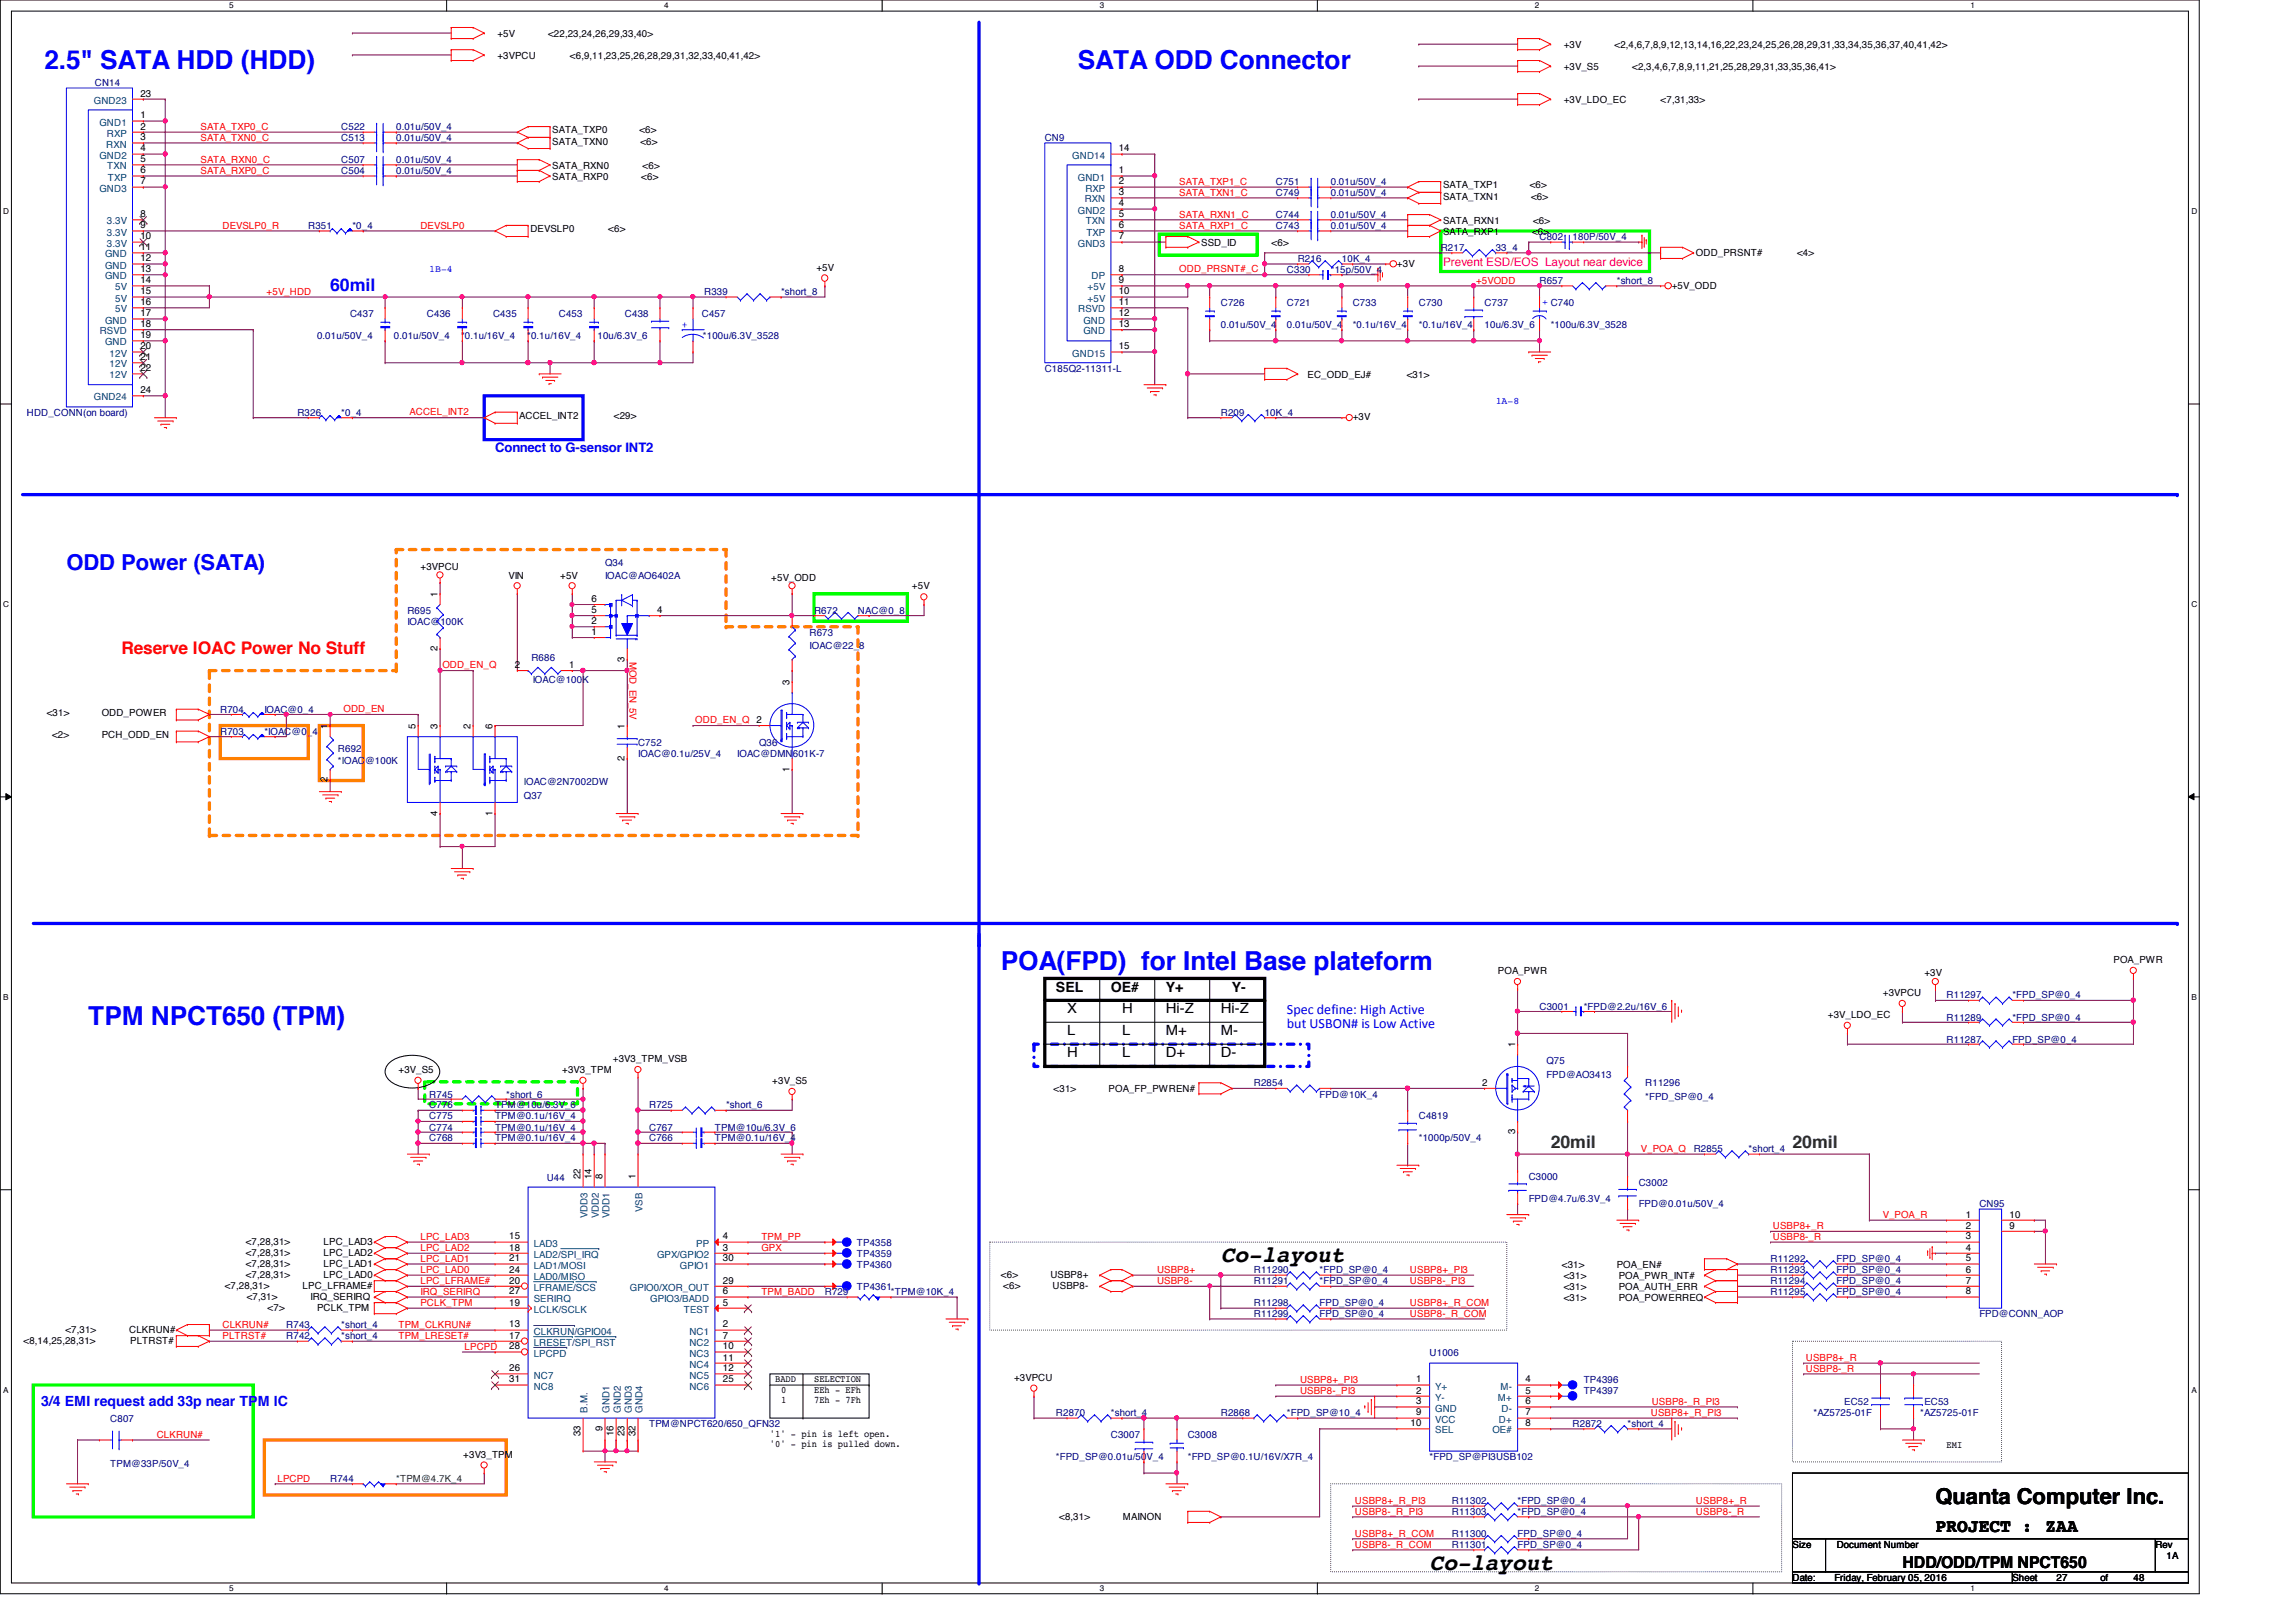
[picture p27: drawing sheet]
<svg xmlns="http://www.w3.org/2000/svg" width="297mm" height="210mm" viewBox="0 0 297 210" stroke-linecap="round" stroke-linejoin="round" font-family="sans-serif">
<defs><g id="words">
<g font-size="3.4" fill="#00f">
<text x="5.8" y="8.9">2.5&quot; SATA HDD (HDD)</text>
<text x="139.4" y="8.9">SATA ODD Connector</text>
<text x="129.5" y="125.5">POA(FPD) for Intel Base plateform</text>
<text x="11.4" y="132.6">TPM NPCT650 (TPM)</text>
</g>
<g font-size="3">
<text x="157.9" y="163.3">Co-layout</text>
<text x="185" y="203.1">Co-layout</text>
</g>
<text font-size="2.8" fill="#00f" x="8.6" y="73.7">ODD Power (SATA)</text>
<text font-size="2.8" x="250.4" y="194.6">Quanta Computer Inc.</text>
<text font-size="2.4" x="250.4" y="198.2">PROJECT : ZAA</text>
<text font-size="2.2" fill="#00f" x="42.7" y="37.6">60mil</text>
<text font-size="2.2" fill="#f00" x="15.7" y="84.6">Reserve IOAC Power No Stuff</text>
<g font-size="2.2" fill="#008000">
<text x="200.6" y="148.6">20mil</text>
<text x="231.9" y="148.6">20mil</text>
</g>
<text font-size="2.1" x="246.1" y="202.9">HDD/ODD/TPM NPCT650</text>
<g font-size="1.8">
<text x="136.6" y="128.3">SEL</text>
<text x="138" y="131.1">X</text>
<text x="143.7" y="128.3">OE#</text>
<text x="145.2" y="131.1">H</text>
<text x="150.8" y="131.1">Hi-Z</text>
<text x="150.8" y="128.3">Y+</text>
<text x="157.9" y="131.1">Hi-Z</text>
<text x="159.4" y="128.3">Y-</text>
<text x="138" y="133.9">L</text>
<text x="138" y="136.8">H</text>
<text x="145.2" y="133.9">L</text>
<text x="145.2" y="136.8">L</text>
<text x="150.8" y="133.9">M+</text>
<text x="150.8" y="136.8">D+</text>
<text x="157.9" y="136.8">D-</text>
<text x="157.9" y="133.9">M-</text>
</g>
<g font-size="1.8" fill="#00f">
<text x="166.5" y="131.2">Spec define: High Active</text>
<text x="166.5" y="133">but USBON# is Low Active</text>
<text x="5.3" y="181.9">3/4 EMI request add 33p near TPM IC</text>
</g>
<text font-size="1.7" fill="#00f" x="64" y="58.5">Connect to G-sensor INT2</text>
<text font-size="1.5" fill="#ff0080" x="186.7" y="34.4">Prevent ESD/EOS Layout near device</text>
<g font-size="1.3">
<text x="64.3" y="4.7">+5V</text>
<text x="70.9" y="4.7">&lt;22,23,24,26,29,33,40&gt;</text>
<text x="64.3" y="7.6">+3VPCU</text>
<text x="73.7" y="7.6">&lt;6,9,11,23,25,26,28,29,31,32,33,40,41,42&gt;</text>
<text x="202.3" y="6.2">+3V</text>
<text x="202.3" y="9">+3V_S5</text>
<text x="208.9" y="6.2">&lt;2,4,6,7,8,9,12,13,14,16,22,23,24,25,26,28,29,31,33,34,35,36,37,40,41,42&gt;</text>
<text x="211.2" y="9">&lt;2,3,4,6,7,8,9,11,21,25,28,29,31,33,35,36,41&gt;</text>
<text x="18.2" y="16.8">2</text>
<text x="18.2" y="15.3">1</text>
<text x="18.2" y="12.5">23</text>
<text x="71.5" y="17.3">SATA_TXP0</text>
<text x="82.7" y="17.3">&lt;6&gt;</text>
<text x="202.3" y="13.3">+3V_LDO_EC</text>
<text x="214.8" y="13.3">&lt;7,31,33&gt;</text>
<text x="18.2" y="22.4">6</text>
<text x="18.2" y="19.6">4</text>
<text x="18.2" y="23.9">7</text>
<text x="18.2" y="21">5</text>
<text x="18.2" y="18.2">3</text>
<text x="71.5" y="18.7">SATA_TXN0</text>
<text x="71.5" y="21.8">SATA_RXN0</text>
<text x="71.5" y="23.2">SATA_RXP0</text>
<text x="82.8" y="18.7">&lt;6&gt;</text>
<text x="83" y="23.2">&lt;6&gt;</text>
<text x="83.1" y="21.8">&lt;6&gt;</text>
<text x="144.7" y="23.9">2</text>
<text x="144.7" y="22.4">1</text>
<text x="144.7" y="19.6">14</text>
<text x="18.2" y="28.1">8</text>
<text x="18.2" y="29.5">9</text>
<text x="144.7" y="29.5">6</text>
<text x="144.7" y="26.7">4</text>
<text x="144.7" y="28.1">5</text>
<text x="144.7" y="25.3">3</text>
<text x="186.7" y="24.4">SATA_TXP1</text>
<text x="186.7" y="25.8">SATA_TXN1</text>
<text x="186.7" y="29">SATA_RXN1</text>
<text x="197.9" y="24.4">&lt;6&gt;</text>
<text x="198.1" y="25.8">&lt;6&gt;</text>
<text x="198.3" y="29">&lt;6&gt;</text>
<text x="18.2" y="33.8">12</text>
<text x="18.2" y="31">10</text>
<text x="18.2" y="35.2">13</text>
<text x="18.2" y="32.4">11</text>
<text x="68.6" y="30.1">DEVSLP0</text>
<text x="78.7" y="30.1">&lt;6&gt;</text>
<text x="105.6" y="35.1">+5V</text>
<text x="144.7" y="35.2">8</text>
<text x="144.7" y="31">7</text>
<text x="155.4" y="31.8">SSD_ID</text>
<text x="164.5" y="31.8">&lt;6&gt;</text>
<text x="180.7" y="34.5">+3V</text>
<text x="186.7" y="30.4">SATA_RXP1</text>
<text x="198.2" y="30.4">&lt;6&gt;</text>
<text x="219.4" y="33.2">ODD_PRSNT#</text>
<text x="232.5" y="33.2">&lt;4&gt;</text>
<text x="18.2" y="39.5">16</text>
<text x="18.2" y="36.7">14</text>
<text x="18.2" y="40.9">17</text>
<text x="18.2" y="38.1">15</text>
<text x="144.7" y="40.9">12</text>
<text x="144.7" y="38.1">10</text>
<text x="144.7" y="39.5">11</text>
<text x="144.7" y="36.7">9</text>
<text x="216.3" y="37.3">+5V_ODD</text>
<text x="18.2" y="45.2">20</text>
<text x="18.2" y="42.3">18</text>
<text x="18.2" y="46.6">21</text>
<text x="18.2" y="43.8">19</text>
<text x="144.7" y="42.3">13</text>
<text x="144.7" y="45.2">15</text>
<text x="18.2" y="48">22</text>
<text x="18.2" y="50.9">24</text>
<text x="169.2" y="48.9">EC_ODD_EJ#</text>
<text x="182" y="48.9">&lt;31&gt;</text>
<text x="67.2" y="54.3">ACCEL_INT2</text>
<text x="79.4" y="54.3">&lt;29&gt;</text>
<text x="175" y="54.4">+3V</text>
<text x="54.4" y="73.7">+3VPCU</text>
<text x="56.6" y="77.2" transform="rotate(-90 56.6 77.2)">1</text>
<text x="65.8" y="74.9">VIN</text>
<text x="72.5" y="74.9">+5V</text>
<text x="76.5" y="77.9">6</text>
<text x="99.8" y="75.2">+5V_ODD</text>
<text x="118" y="76.3">+5V</text>
<text x="76.5" y="79.3">5</text>
<text x="76.5" y="80.8">2</text>
<text x="76.5" y="82.2">1</text>
<text x="85" y="79.3">4</text>
<text x="56.6" y="84.2" transform="rotate(-90 56.6 84.2)">2</text>
<text x="66.6" y="86.4">2</text>
<text x="73.6" y="86.4">1</text>
<text x="80.8" y="85.6" transform="rotate(-90 80.8 85.6)">3</text>
<text x="102.1" y="88.6" transform="rotate(-90 102.1 88.6)">3</text>
<text x="6.1" y="92.7">&lt;31&gt;</text>
<text x="6.7" y="95.5">&lt;2&gt;</text>
<text x="13.2" y="92.7">ODD_POWER</text>
<text x="13.2" y="95.5">PCH_ODD_EN</text>
<text x="42.4" y="94.3" transform="rotate(-90 42.4 94.3)">1</text>
<text x="53.8" y="94.3" transform="rotate(-90 53.8 94.3)">5</text>
<text x="56.6" y="94.3" transform="rotate(-90 56.6 94.3)">3</text>
<text x="60.9" y="94.3" transform="rotate(-90 60.9 94.3)">2</text>
<text x="63.7" y="94.3" transform="rotate(-90 63.7 94.3)">6</text>
<text x="80.8" y="94.3" transform="rotate(-90 80.8 94.3)">1</text>
<text x="97.9" y="93.6">2</text>
<text x="42.4" y="101.3" transform="rotate(-90 42.4 101.3)">2</text>
<text x="80.8" y="98.4" transform="rotate(-90 80.8 98.4)">2</text>
<text x="102.1" y="99.9" transform="rotate(-90 102.1 99.9)">1</text>
<text x="56.6" y="105.5" transform="rotate(-90 56.6 105.5)">4</text>
<text x="63.7" y="105.5" transform="rotate(-90 63.7 105.5)">1</text>
<text x="273.4" y="124.7">POA_PWR</text>
<text x="193.8" y="126.1">POA_PWR</text>
<text x="236.5" y="131.8">+3V_LDO_EC</text>
<text x="243.6" y="128.9">+3VPCU</text>
<text x="249" y="126.4">+3V</text>
<text x="79.3" y="137.5">+3V3_TPM_VSB</text>
<text x="196" y="135.6" transform="rotate(-90 196 135.6)">1</text>
<text x="51.6" y="138.9">+3V_S5</text>
<text x="72.7" y="138.9">+3V3_TPM</text>
<text x="99.9" y="140.3">+3V_S5</text>
<text x="136.3" y="141.3">&lt;31&gt;</text>
<text x="143.4" y="141.3">POA_FP_PWREN#</text>
<text x="191.8" y="140.5">2</text>
<text x="196" y="146.8" transform="rotate(-90 196 146.8)">3</text>
<text x="75.1" y="152.6" transform="rotate(-90 75.1 152.6)">22</text>
<text x="76.5" y="152.6" transform="rotate(-90 76.5 152.6)">14</text>
<text x="77.9" y="152.6" transform="rotate(-90 77.9 152.6)">8</text>
<text x="82.2" y="152.6" transform="rotate(-90 82.2 152.6)">1</text>
<text x="31.8" y="161.1">&lt;7,28,31&gt;</text>
<text x="41.9" y="161.1">LPC_LAD3</text>
<text x="65.9" y="161.8">18</text>
<text x="65.9" y="160.4">15</text>
<text x="93.5" y="161.8">3</text>
<text x="93.5" y="160.4">4</text>
<text x="254.3" y="161.8">4</text>
<text x="254.3" y="160.4">3</text>
<text x="254.3" y="159">2</text>
<text x="254.3" y="157.6">1</text>
<text x="260" y="159">9</text>
<text x="260" y="157.6">10</text>
<text x="29.1" y="166.8">&lt;7,28,31&gt;</text>
<text x="31.8" y="162.5">&lt;7,28,31&gt;</text>
<text x="31.8" y="163.9">&lt;7,28,31&gt;</text>
<text x="31.8" y="165.4">&lt;7,28,31&gt;</text>
<text x="39.2" y="166.8">LPC_LFRAME#</text>
<text x="41.9" y="162.5">LPC_LAD2</text>
<text x="41.9" y="163.9">LPC_LAD1</text>
<text x="41.9" y="165.4">LPC_LAD0</text>
<text x="65.9" y="167.5">27</text>
<text x="65.9" y="164.7">24</text>
<text x="65.9" y="163.2">21</text>
<text x="65.9" y="166.1">20</text>
<text x="93.5" y="166.1">29</text>
<text x="93.5" y="163.2">30</text>
<text x="93.5" y="167.5">6</text>
<text x="129.5" y="165.4">&lt;6&gt;</text>
<text x="129.8" y="166.8">&lt;6&gt;</text>
<text x="135.9" y="165.4">USBP8+</text>
<text x="136.2" y="166.8">USBP8-</text>
<text x="202.1" y="164.1">&lt;31&gt;</text>
<text x="202.3" y="165.5">&lt;31&gt;</text>
<text x="202.3" y="166.9">&lt;31&gt;</text>
<text x="209.2" y="164.1">POA_EN#</text>
<text x="209.4" y="165.5">POA_PWR_INT#</text>
<text x="209.4" y="166.9">POA_AUTH_ERR</text>
<text x="254.3" y="167.5">8</text>
<text x="254.3" y="166.1">7</text>
<text x="254.3" y="164.7">6</text>
<text x="254.3" y="163.2">5</text>
<text x="3" y="173.9">&lt;8,14,25,28,31&gt;</text>
<text x="8.5" y="172.5">&lt;7,31&gt;</text>
<text x="16.7" y="172.5">CLKRUN#</text>
<text x="16.8" y="173.9">PLTRST#</text>
<text x="31.9" y="168.2">&lt;7,31&gt;</text>
<text x="34.6" y="169.6">&lt;7&gt;</text>
<text x="40.2" y="168.2">IRQ_SERIRQ</text>
<text x="41" y="169.6">PCLK_TPM</text>
<text x="65.9" y="169">19</text>
<text x="65.9" y="173.2">17</text>
<text x="65.9" y="171.8">13</text>
<text x="93.5" y="171.8">2</text>
<text x="93.5" y="169">5</text>
<text x="93.5" y="173.2">7</text>
<text x="202.3" y="168.3">&lt;31&gt;</text>
<text x="209.4" y="168.3">POA_POWERREQ</text>
<text x="65.9" y="174.6">28</text>
<text x="65.9" y="177.5">26</text>
<text x="65.9" y="178.9">31</text>
<text x="93.5" y="174.6">10</text>
<text x="93.5" y="176.1">11</text>
<text x="93.5" y="177.5">12</text>
<text x="93.5" y="178.9">25</text>
<text x="100.3" y="178.9">BADD</text>
<text x="105.3" y="178.9">SELECTION</text>
<text x="131.2" y="178.7">+3VPCU</text>
<text x="183.2" y="178.9">1</text>
<text x="197.4" y="178.9">4</text>
<text x="75.1" y="185.9" transform="rotate(-90 75.1 185.9)">33</text>
<text x="77.9" y="185.2" transform="rotate(-90 77.9 185.2)">9</text>
<text x="79.4" y="185.9" transform="rotate(-90 79.4 185.9)">16</text>
<text x="80.8" y="185.9" transform="rotate(-90 80.8 185.9)">23</text>
<text x="82.2" y="185.9" transform="rotate(-90 82.2 185.9)">32</text>
<text x="99.6" y="186">'1' - pin is left open.</text>
<text x="101" y="180.3">0</text>
<text x="101" y="181.6">1</text>
<text x="105.3" y="180.3">EEh - EFh</text>
<text x="105.3" y="181.6">7Eh - 7Fh</text>
<text x="182.5" y="184.6">10</text>
<text x="183.2" y="180.3">2</text>
<text x="183.2" y="181.7">3</text>
<text x="183.2" y="183.2">9</text>
<text x="197.4" y="180.3">5</text>
<text x="197.4" y="183.2">7</text>
<text x="197.4" y="184.6">8</text>
<text x="197.4" y="181.7">6</text>
<text x="59.9" y="188.7">+3V3_TPM</text>
<text x="99.6" y="187.2">'0' - pin is pulled down.</text>
<text x="251.8" y="187.4">EMI</text>
<text x="137" y="196.8">&lt;8,31&gt;</text>
<text x="145.3" y="196.8">MAINON</text>
<text x="231.9" y="200.3">Size</text>
<text x="237.6" y="200.3">Document Number</text>
<text x="278.8" y="200.3">Rev</text>
<text x="280.3" y="201.8">1A</text>
<text x="231.9" y="204.6">Date:</text>
<text x="237.3" y="204.6">Friday, February 05, 2016</text>
<text x="260.3" y="204.6">Sheet</text>
<text x="266.1" y="204.6">27</text>
<text x="271.7" y="204.6">of</text>
<text x="276" y="204.6">48</text>
</g>
<g font-size="1.3" fill="#000080">
<text x="12.3" y="11.2">CN14</text>
<text x="44.2" y="16.8">C522</text>
<text x="51.3" y="16.8">0.01u/50V_4</text>
<text x="44.2" y="18.3">C513</text>
<text x="44.2" y="22.5">C504</text>
<text x="44.2" y="21.1">C507</text>
<text x="51.3" y="18.3">0.01u/50V_4</text>
<text x="51.3" y="22.5">0.01u/50V_4</text>
<text x="51.3" y="21.1">0.01u/50V_4</text>
<text x="135.2" y="18.3">CN9</text>
<text x="165.1" y="24">C751</text>
<text x="172.2" y="24">0.01u/50V_4</text>
<text x="39.9" y="29.6">R351</text>
<text x="45.6" y="29.6">*0_4</text>
<text x="165.1" y="25.4">C749</text>
<text x="165.1" y="28.2">C744</text>
<text x="165.1" y="29.6">C743</text>
<text x="172.2" y="25.4">0.01u/50V_4</text>
<text x="172.2" y="28.2">0.01u/50V_4</text>
<text x="172.2" y="29.6">0.01u/50V_4</text>
<text x="166.5" y="35.3">C330</text>
<text x="167.9" y="33.9">R216</text>
<text x="172.2" y="35.3">*15p/50V_4</text>
<text x="173.6" y="33.9">10K_4</text>
<text x="186.4" y="32.5">R217</text>
<text x="193.5" y="32.5">33_4</text>
<text x="199.2" y="31.1">C802</text>
<text x="203.5" y="31.1">180P/50V_4</text>
<text x="45.3" y="41">C437</text>
<text x="55.2" y="41">C436</text>
<text x="63.8" y="41">C435</text>
<text x="72.3" y="41">C453</text>
<text x="80.9" y="41">C438</text>
<text x="90.8" y="41">C457</text>
<text x="91.1" y="38.2">R339</text>
<text x="101" y="38.2">*short_8</text>
<text x="157.9" y="39.6">C726</text>
<text x="166.5" y="39.6">C721</text>
<text x="175" y="39.6">C733</text>
<text x="183.6" y="39.6">C730</text>
<text x="192.1" y="39.6">C737</text>
<text x="199.2" y="36.7">R657</text>
<text x="200.6" y="39.6">C740</text>
<text x="209.2" y="36.7">*short_8</text>
<text x="41" y="43.9">0.01u/50V_4</text>
<text x="51" y="43.9">0.01u/50V_4</text>
<text x="59.6" y="43.9">*0.1u/16V_4</text>
<text x="68.2" y="43.9">*0.1u/16V_4</text>
<text x="77.3" y="43.9">10u/6.3V_6</text>
<text x="90.9" y="43.9">*100u/6.3V_3528</text>
<text x="157.9" y="42.5">0.01u/50V_4</text>
<text x="166.5" y="42.5">0.01u/50V_4</text>
<text x="175" y="42.5">*0.1u/16V_4</text>
<text x="183.6" y="42.5">*0.1u/16V_4</text>
<text x="192.1" y="42.5">10u/6.3V_6</text>
<text x="200.6" y="42.5">*100u/6.3V_3528</text>
<text x="3.5" y="53.8">HDD_CONN(on board)</text>
<text x="38.5" y="53.8">R326</text>
<text x="44.2" y="53.8">*0_4</text>
<text x="135.2" y="48.1">C185Q2-11311-L</text>
<text x="157.9" y="53.8">R209</text>
<text x="163.6" y="53.8">10K_4</text>
<text x="78.3" y="73.2">Q34</text>
<text x="78.3" y="74.9">IOAC@AO6402A</text>
<text x="52.7" y="79.4">R695</text>
<text x="52.7" y="80.9">IOAC@100K</text>
<text x="104.7" y="82.3">R673</text>
<text x="104.7" y="84">IOAC@22_8</text>
<text x="105.3" y="79.4">R672</text>
<text x="111" y="79.4">NAC@0_8</text>
<text x="68.7" y="85.6">R686</text>
<text x="68.9" y="88.4">IOAC@100K</text>
<text x="28.5" y="92.2">R704</text>
<text x="28.5" y="95.1">R703</text>
<text x="34.2" y="92.2">IOAC@0_4</text>
<text x="34.2" y="95.1">*IOAC@0_4</text>
<text x="43.7" y="97.4">R692</text>
<text x="43.7" y="98.9">*IOAC@100K</text>
<text x="67.8" y="101.6">IOAC@2N7002DW</text>
<text x="82.5" y="96.5">C752</text>
<text x="82.5" y="97.9">IOAC@0.1u/25V_4</text>
<text x="95.4" y="97.9">IOAC@DMN601K-7</text>
<text x="98.2" y="96.5">Q36</text>
<text x="67.8" y="103.3">Q37</text>
<text x="199.2" y="130.6">C3001</text>
<text x="204.9" y="130.6">*FPD@2.2u/16V_6</text>
<text x="251.8" y="129.2">R11297</text>
<text x="260.3" y="129.2">*FPD_SP@0_4</text>
<text x="200.1" y="137.8">Q75</text>
<text x="251.8" y="134.9">R11287</text>
<text x="251.8" y="132.1">R11289</text>
<text x="260.3" y="134.9">FPD_SP@0_4</text>
<text x="260.3" y="132.1">*FPD_SP@0_4</text>
<text x="55.5" y="143.4">C776</text>
<text x="55.5" y="142">R745</text>
<text x="64" y="143.4">TPM@10u/6.3V_6</text>
<text x="65.5" y="142">*short_6</text>
<text x="84" y="143.4">R725</text>
<text x="93.9" y="143.4">*short_6</text>
<text x="162.2" y="140.6">R2854</text>
<text x="170.7" y="142">FPD@10K_4</text>
<text x="200.1" y="139.4">FPD@AO3413</text>
<text x="212.8" y="140.6">R11296</text>
<text x="212.8" y="142.3">*FPD_SP@0_4</text>
<text x="55.5" y="144.9">C775</text>
<text x="55.5" y="146.3">C774</text>
<text x="55.5" y="147.7">C768</text>
<text x="64" y="144.9">TPM@0.1u/16V_4</text>
<text x="64" y="146.3">TPM@0.1u/16V_4</text>
<text x="64" y="147.7">TPM@0.1u/16V_4</text>
<text x="84" y="146.3">C767</text>
<text x="84" y="147.7">C766</text>
<text x="92.5" y="146.3">TPM@10u/6.3V_6</text>
<text x="92.5" y="147.7">TPM@0.1u/16V_4</text>
<text x="183.6" y="144.9">C4819</text>
<text x="183.6" y="147.7">*1000p/50V_4</text>
<text x="219.1" y="149.1">R2855</text>
<text x="226.2" y="149.1">*short_4</text>
<text x="70.7" y="152.8">U44</text>
<text x="197.8" y="152.7">C3000</text>
<text x="197.8" y="155.5">FPD@4.7u/6.3V_4</text>
<text x="212" y="153.4">C3002</text>
<text x="110.9" y="161.2">TP4358</text>
<text x="212" y="156.3">FPD@0.01u/50V_4</text>
<text x="256.1" y="156.3">CN95</text>
<text x="106.7" y="167.6">R729</text>
<text x="110.9" y="166.9">TP4361</text>
<text x="110.9" y="162.6">TP4359</text>
<text x="110.9" y="164.1">TP4360</text>
<text x="115.3" y="167.6">*TPM@10K_4</text>
<text x="162.2" y="164.8">R11290</text>
<text x="162.2" y="166.2">R11291</text>
<text x="170.7" y="164.8">*FPD_SP@0_4</text>
<text x="170.7" y="166.2">*FPD_SP@0_4</text>
<text x="229.1" y="163.4">R11292</text>
<text x="229.1" y="164.8">R11293</text>
<text x="229.1" y="166.2">R11294</text>
<text x="229.1" y="167.6">R11295</text>
<text x="237.6" y="163.4">FPD_SP@0_4</text>
<text x="237.6" y="164.8">FPD_SP@0_4</text>
<text x="237.6" y="166.2">FPD_SP@0_4</text>
<text x="237.6" y="167.6">FPD_SP@0_4</text>
<text x="37" y="173.3">R742</text>
<text x="37" y="171.9">R743</text>
<text x="44.2" y="173.3">*short_4</text>
<text x="44.2" y="171.9">*short_4</text>
<text x="162.2" y="169">R11298</text>
<text x="162.2" y="170.5">R11299</text>
<text x="170.7" y="169">FPD_SP@0_4</text>
<text x="170.7" y="170.5">FPD_SP@0_4</text>
<text x="256.1" y="170.5">FPD@CONN_AOP</text>
<text x="185" y="175.4">U1006</text>
<text x="204.9" y="179">TP4396</text>
<text x="14.3" y="184">C807</text>
<text x="84" y="184.7">TPM@NPCT620/650_QFN32</text>
<text x="136.6" y="183.3">R2870</text>
<text x="143.7" y="183.3">*short_4</text>
<text x="157.9" y="183.3">R2868</text>
<text x="166.5" y="183.3">*FPD_SP@10_4</text>
<text x="203.5" y="184.7">R2872</text>
<text x="204.9" y="180.4">TP4397</text>
<text x="210.6" y="184.7">*short_4</text>
<text x="234.6" y="183.3">*AZ5725-01F</text>
<text x="238.6" y="181.9">EC52</text>
<text x="248.4" y="183.3">*AZ5725-01F</text>
<text x="249" y="181.9">EC53</text>
<text x="14.3" y="189.8">TPM@33P/50V_4</text>
<text x="42.7" y="191.8">R744</text>
<text x="136.6" y="189">*FPD_SP@0.01u/50V_4</text>
<text x="143.7" y="186.1">C3007</text>
<text x="153.7" y="186.1">C3008</text>
<text x="153.7" y="189">*FPD_SP@0.1U/16V/X7R_4</text>
<text x="185" y="189">*FPD_SP@PI3USB102</text>
<text x="187.8" y="194.6">R11302</text>
<text x="187.8" y="196.1">R11303</text>
<text x="196.3" y="194.6">*FPD_SP@0_4</text>
<text x="196.3" y="196.1">*FPD_SP@0_4</text>
<text x="187.8" y="198.9">R11300</text>
<text x="187.8" y="200.3">R11301</text>
<text x="196.3" y="198.9">FPD_SP@0_4</text>
<text x="196.3" y="200.3">FPD_SP@0_4</text>
</g>
<g font-size="1.3" fill="#004080">
<text x="12.1" y="13.4">GND23</text>
<text x="12.9" y="16.3">GND1</text>
<text x="13.8" y="17.7">RXP</text>
<text x="12.9" y="20.5">GND2</text>
<text x="13.8" y="19.1">RXN</text>
<text x="13.9" y="21.9">TXN</text>
<text x="14" y="23.4">TXP</text>
<text x="138.7" y="20.5">GND14</text>
<text x="139.4" y="23.4">GND1</text>
<text x="12.9" y="24.8">GND3</text>
<text x="13.8" y="29">3.3V</text>
<text x="139.4" y="27.6">GND2</text>
<text x="140.3" y="26.2">RXN</text>
<text x="140.4" y="24.8">RXP</text>
<text x="140.5" y="29">TXN</text>
<text x="13.6" y="34.8">GND</text>
<text x="13.6" y="33.3">GND</text>
<text x="13.8" y="31.9">3.3V</text>
<text x="13.8" y="30.5">3.3V</text>
<text x="139.4" y="31.9">GND3</text>
<text x="140.5" y="30.5">TXP</text>
<text x="13.6" y="41.9">GND</text>
<text x="13.6" y="36.2">GND</text>
<text x="14.9" y="40.4">5V</text>
<text x="14.9" y="37.6">5V</text>
<text x="14.9" y="39">5V</text>
<text x="139.5" y="40.4">RSVD</text>
<text x="140.2" y="41.9">GND</text>
<text x="140.7" y="39">+5V</text>
<text x="140.7" y="37.6">+5V</text>
<text x="141.2" y="36.2">DP</text>
<text x="12.9" y="43.3">RSVD</text>
<text x="13.6" y="44.7">GND</text>
<text x="14.2" y="46.1">12V</text>
<text x="14.2" y="47.5">12V</text>
<text x="138.7" y="46.1">GND15</text>
<text x="140.2" y="43.3">GND</text>
<text x="12.1" y="51.8">GND24</text>
<text x="14.2" y="49">12V</text>
<text x="69" y="161.3">LAD3</text>
<text x="76" y="157.6" transform="rotate(-90 76 157.6)">VDD3</text>
<text x="77.5" y="157.6" transform="rotate(-90 77.5 157.6)">VDD2</text>
<text x="78.9" y="157.6" transform="rotate(-90 78.9 157.6)">VDD1</text>
<text x="83.1" y="156.9" transform="rotate(-90 83.1 156.9)">VSB</text>
<text x="90.1" y="161.3">PP</text>
<text x="69" y="165.6">LAD0/MISO</text>
<text x="69" y="164.2">LAD1/MOSI</text>
<text x="69" y="167">LFRAME/SCS</text>
<text x="69" y="162.8">LAD2/SPI_IRQ</text>
<text x="81.5" y="167">GPIO0/XOR_OUT</text>
<text x="85" y="162.8">GPX/GPIO2</text>
<text x="88" y="164.2">GPIO1</text>
<text x="69" y="168.4">SERIRQ</text>
<text x="69" y="169.9">LCLK/SCLK</text>
<text x="69" y="172.7">CLKRUN/GPIO04</text>
<text x="84.1" y="168.4">GPIO3/BADD</text>
<text x="88.5" y="169.9">TEST</text>
<text x="89.2" y="172.7">NC1</text>
<text x="69" y="175.6">LPCPD</text>
<text x="69" y="174.2">LRESET/SPI_RST</text>
<text x="69" y="178.4">NC7</text>
<text x="69" y="179.8">NC8</text>
<text x="89.2" y="174.2">NC2</text>
<text x="89.2" y="175.6">NC3</text>
<text x="89.2" y="177">NC4</text>
<text x="89.2" y="178.4">NC5</text>
<text x="89.2" y="179.8">NC6</text>
<text x="185.7" y="179.8">Y+</text>
<text x="194.1" y="179.8">M-</text>
<text x="76" y="182.8" transform="rotate(-90 76 182.8)">B.M.</text>
<text x="78.9" y="182.8" transform="rotate(-90 78.9 182.8)">GND1</text>
<text x="80.3" y="182.8" transform="rotate(-90 80.3 182.8)">GND2</text>
<text x="81.7" y="182.8" transform="rotate(-90 81.7 182.8)">GND3</text>
<text x="83.1" y="182.8" transform="rotate(-90 83.1 182.8)">GND4</text>
<text x="185.7" y="181.3">Y-</text>
<text x="185.7" y="182.7">GND</text>
<text x="185.7" y="184.1">VCC</text>
<text x="185.7" y="185.5">SEL</text>
<text x="193.1" y="185.5">OE#</text>
<text x="193.8" y="181.3">M+</text>
<text x="193.9" y="184.1">D+</text>
<text x="194.3" y="182.7">D-</text>
</g>
<g font-size="1.3" fill="#f00">
<text x="25.9" y="16.8">SATA_TXP0_C</text>
<text x="25.9" y="18.2">SATA_TXN0_C</text>
<text x="25.9" y="21">SATA_RXN0_C</text>
<text x="25.9" y="22.5">SATA_RXP0_C</text>
<text x="152.6" y="23.9">SATA_TXP1_C</text>
<text x="28.8" y="29.6">DEVSLP0_R</text>
<text x="54.4" y="29.6">DEVSLP0</text>
<text x="152.6" y="25.3">SATA_TXN1_C</text>
<text x="152.6" y="29.6">SATA_RXP1_C</text>
<text x="152.6" y="28.2">SATA_RXN1_C</text>
<text x="152.6" y="35.3">ODD_PRSNT#_C</text>
<text x="34.5" y="38.1">+5V_HDD</text>
<text x="191" y="36.7">+5VODD</text>
<text x="53" y="53.8">ACCEL_INT2</text>
<text x="57.2" y="86.5">ODD_EN_Q</text>
<text x="81.4" y="85.6" transform="rotate(90 81.4 85.6)">MOD_EN_5V</text>
<text x="44.4" y="92.2">ODD_EN</text>
<text x="90" y="93.6">ODD_EN_Q</text>
<text x="212.3" y="149.1">V_POA_Q</text>
<text x="54.4" y="160.4">LPC_LAD3</text>
<text x="54.4" y="161.9">LPC_LAD2</text>
<text x="98.5" y="160.4">TPM_PP</text>
<text x="98.5" y="161.9">GPX</text>
<text x="229.4" y="159">USBP8+_R</text>
<text x="229.4" y="160.4">USBP8-_R</text>
<text x="243.6" y="157.6">V_POA_R</text>
<text x="54.4" y="163.3">LPC_LAD1</text>
<text x="54.4" y="164.7">LPC_LAD0</text>
<text x="54.4" y="166.2">LPC_LFRAME#</text>
<text x="54.4" y="167.6">IRQ_SERIRQ</text>
<text x="98.5" y="167.6">TPM_BADD</text>
<text x="149.7" y="164.7">USBP8+</text>
<text x="149.7" y="166.2">USBP8-</text>
<text x="182.4" y="166.2">USBP8-_PI3</text>
<text x="182.4" y="164.7">USBP8+_PI3</text>
<text x="28.8" y="171.8">CLKRUN#</text>
<text x="28.8" y="173.3">PLTRST#</text>
<text x="51.6" y="173.3">TPM_LRESET#</text>
<text x="51.6" y="171.8">TPM_CLKRUN#</text>
<text x="54.4" y="169">PCLK_TPM</text>
<text x="182.4" y="170.4">USBP8-_R_COM</text>
<text x="182.4" y="169">USBP8+_R_COM</text>
<text x="60.1" y="174.7">LPCPD</text>
<text x="168.2" y="178.9">USBP8+_PI3</text>
<text x="233.6" y="176.1">USBP8+_R</text>
<text x="233.6" y="177.5">USBP8-_R</text>
<text x="168.2" y="180.4">USBP8-_PI3</text>
<text x="213.6" y="183.2">USBP8+_R_PI3</text>
<text x="213.7" y="181.8">USBP8-_R_PI3</text>
<text x="20.3" y="186.1">CLKRUN#</text>
<text x="35.9" y="191.7">LPCPD</text>
<text x="175.3" y="194.6">USBP8+_R_PI3</text>
<text x="175.3" y="196">USBP8-_R_PI3</text>
<text x="219.4" y="194.6">USBP8+_R</text>
<text x="219.4" y="196">USBP8-_R</text>
<text x="175.3" y="198.8">USBP8+_R_COM</text>
<text x="175.3" y="200.3">USBP8-_R_COM</text>
</g>
<g font-size="1.3" fill="#00f">
<text x="55.5" y="35.2">1B-4</text>
<text x="200.3" y="39.4" transform="rotate(-90 200.3 39.4)">+</text>
<text x="88.3" y="42.5">+</text>
<text x="193.5" y="52.3">1A-8</text>
</g>
<text font-size="1.3" fill="#008000" x="51.3" y="191.8">*TPM@4.7K_4</text>
<g font-size="1.1">
<text x="29.6" y="1.1">5</text>
<text x="85.9" y="1.1">4</text>
<text x="142.3" y="1.1">3</text>
<text x="198.6" y="1.1">2</text>
<text x="254.9" y="1.1">1</text>
<text x=".4" y="27.7">D</text>
<text x="283.5" y="27.7">D</text>
<text x=".4" y="78.6">C</text>
<text x="283.5" y="78.6">C</text>
<text x=".4" y="129.4">B</text>
<text x="283.5" y="129.4">B</text>
<text x=".4" y="180.3">A</text>
<text x="283.5" y="180.3">A</text>
<text x="29.6" y="205.9">5</text>
<text x="85.9" y="205.9">4</text>
<text x="142.3" y="205.9">3</text>
<text x="198.6" y="205.9">2</text>
<text x="254.9" y="205.9">1</text>
</g>
</g></defs>
<path d="M0 0h284.5v206.2h-284.5zM1.5 1.4h281.6v203.5h-281.6z" fill="none" stroke="#000" stroke-width=".13"/>
<g fill="#fff">
<path d="M29.6 .2h.6v1.1h-.6z"/>
<path d="M29.6 205h.6v1.2h-.6z"/>
</g>
<path d="M57.8 0v1.4M57.8 204.9v1.4" fill="none" stroke="#000" stroke-width=".13"/>
<g fill="#fff">
<path d="M85.9 .2h.6v1.1h-.6z"/>
<path d="M85.9 205h.6v1.2h-.6z"/>
</g>
<path d="M114.1 0v1.4M114.1 204.9v1.4" fill="none" stroke="#000" stroke-width=".13"/>
<g fill="#fff">
<path d="M142.3 .2h.5v1.1h-.5z"/>
<path d="M142.3 205h.5v1.2h-.5z"/>
</g>
<path d="M170.4 0v1.4M170.4 204.9v1.4" fill="none" stroke="#000" stroke-width=".13"/>
<g fill="#fff">
<path d="M198.6 .2h.5v1.1h-.5z"/>
<path d="M198.6 205h.5v1.2h-.5z"/>
</g>
<path d="M226.8 0v1.4M226.8 204.9v1.4" fill="none" stroke="#000" stroke-width=".13"/>
<g fill="#fff">
<path d="M254.9 .2h.6v1.1h-.6z"/>
<path d="M254.9 205h.6v1.2h-.6z"/>
<path d="M.4 26.8h.7v1.2h-.7z"/>
<path d="M283.5 26.8h.7v1.2h-.7z"/>
<path d="M.4 77.7h.7v1.1h-.7z"/>
<path d="M283.5 77.7h.7v1.1h-.7z"/>
</g>
<path d="M0 52.3h1.5M283.1 52.3h1.5" fill="none" stroke="#000" stroke-width=".13"/>
<g fill="#fff">
<path d="M.4 128.5h.7v1.2h-.7z"/>
<path d="M283.5 128.5h.7v1.2h-.7z"/>
</g>
<path d="M0 103.1h1.5M.8 102.7l.7 .4-.7 .4zM283.1 103.1l.7-.4v.8zM283.1 103.1h1.5" fill="none" stroke="#000" stroke-width=".13"/>
<path d="M.8 102.7l.7 .4-.7 .4zM283.1 103.1l.7-.4v.8z" fill="#000"/>
<g fill="#fff">
<path d="M.4 179.4h.7v1.1h-.7z"/>
<path d="M283.5 179.4h.6v1.1h-.6z"/>
</g>
<path d="M0 154h1.5M283.1 154h1.5" fill="none" stroke="#000" stroke-width=".13"/>
<path d="M4.3 119.5h277.4" fill="none" stroke="#00f" stroke-width=".42"/>
<circle cx="281.7" cy="119.5" r=".21" fill="#00f"/>
<path d="M2.9 64h278.8" fill="none" stroke="#00f" stroke-width=".42"/>
<circle cx="281.7" cy="64" r=".21" fill="#00f"/>
<path d="M126.7 2.9v119.4" fill="none" stroke="#00f" stroke-width=".42"/>
<circle cx="126.7" cy="122.3" r=".21" fill="#00f"/>
<path d="M126.7 120.9v84" fill="none" stroke="#00f" stroke-width=".42"/>
<circle cx="126.7" cy="204.9" r=".21" fill="#00f"/>
<path d="M51.3 71.1h42.6" fill="none" stroke="#ff8000" stroke-width=".42" stroke-dasharray=".8 .8"/>
<circle cx="93.9" cy="71.1" r=".21" fill="#ff8000" stroke-dasharray=".8 .8"/>
<path d="M111 108.1h-83.9" fill="none" stroke="#ff8000" stroke-width=".42" stroke-dasharray=".8 .8"/>
<circle cx="27.1" cy="108.1" r=".21" fill="#ff8000" stroke-dasharray=".8 .8"/>
<path d="M27.1 108.1v-21.3" fill="none" stroke="#ff8000" stroke-width=".42" stroke-dasharray=".8 .8"/>
<circle cx="27.1" cy="86.8" r=".21" fill="#ff8000" stroke-dasharray=".8 .8"/>
<path d="M27.1 86.8h24.2" fill="none" stroke="#ff8000" stroke-width=".42" stroke-dasharray=".8 .8"/>
<circle cx="51.3" cy="86.8" r=".21" fill="#ff8000" stroke-dasharray=".8 .8"/>
<path d="M51.3 86.8v-15.7" fill="none" stroke="#ff8000" stroke-width=".42" stroke-dasharray=".8 .8"/>
<circle cx="51.3" cy="71.1" r=".21" fill="#ff8000" stroke-dasharray=".8 .8"/>
<path d="M93.9 71.1v10" fill="none" stroke="#ff8000" stroke-width=".42" stroke-dasharray=".8 .8"/>
<circle cx="93.9" cy="81.1" r=".21" fill="#ff8000" stroke-dasharray=".8 .8"/>
<path d="M93.9 81.1h17.1" fill="none" stroke="#ff8000" stroke-width=".42" stroke-dasharray=".8 .8"/>
<circle cx="111" cy="81.1" r=".21" fill="#ff8000" stroke-dasharray=".8 .8"/>
<path d="M111 81.1v27" fill="none" stroke="#ff8000" stroke-width=".42" stroke-dasharray=".8 .8"/>
<circle cx="111" cy="108.1" r=".21" fill="#ff8000" stroke-dasharray=".8 .8"/>
<path d="M150 30.3h12.6v2.7h-12.6zM186.4 29.9h27v5.2h-27zM105.3 76.8h12.1v3.6h-12.1zM4.3 179.2h28.5v17.1h-28.5z" fill="none" stroke="#0f0" stroke-width=".42"/>
<path d="M28.5 93.9h11.4v4.3h-11.4zM41.3 93.9h5.7v7.1h-5.7zM34.2 186.4h31.3v7.1h-31.3z" fill="none" stroke="#ff8000" stroke-width=".42"/>
<path d="M62.6 51.2h12.8v5.7h-12.8z" fill="none" stroke="#00f" stroke-width=".42"/>
<path d="M54.9 140h19.8v2.8h-19.8z" fill="none" stroke="#0f0" stroke-width=".42" stroke-dasharray=".8 .8"/>
<g fill="none" stroke="#000" stroke-width=".13">
<path d="M50.2 137.7a4.9 4.9 0 0 1 5.9-.3 1.5 1.5 0 0 1 0 2.6 5.1 5.1 0 0 1-5.5 0 1.5 1.5 0 0 1-.4-2.3zM135.2 132.3h.1M135.2 135.1h.1M135.2 132.3h28.4M135.2 135.1h28.4M142.3 138h.1M142.3 126.6v11.4M149.4 138h.1M149.4 126.6v11.4M156.5 138h.1M156.5 126.6v11.4M99.6 177.8h12.8v5.7h-12.8z"/>
<path d="M99.6 179.2h12.8M103.9 177.8v5.7M112.4 179.2h.1M103.9 183.5h.1"/>
</g>
<path d="M133.8 135.1h35.5v2.9h-35.5z" fill="none" stroke="#00f" stroke-width=".42" stroke-dasharray=".8 .8 0 .8"/>
<path d="M135.2 126.6h28.4v11.4h-28.4zM135.2 129.5h28.4" fill="none" stroke="#000" stroke-width=".42"/>
<circle cx="163.6" cy="129.5" r=".21" fill="#000"/>
<path d="M128.1 160.7h66.8v11.4h-66.8zM231.9 173.6h27v15.6h-27zM172.2 192h58.3v11.4h-58.3z" fill="none" stroke="#000" stroke-width=".13" stroke-dasharray="0 .3"/>
<path d="M18.5 29.9h.1M18.5 29.9h22.8M47 29.9h.1M47 29.9h17M71.2 46.9h.1M71.2 46.9h5.7" fill="none" stroke="#800040" stroke-width=".13"/>
<circle cx="76.8" cy="46.9" r=".29" fill="#f0f"/>
<circle cx="76.8" cy="46.9" r=".29" fill="none" stroke="#f0f" stroke-width=".13"/>
<circle cx="71.1" cy="46.9" r=".27" fill="#f0f"/>
<circle cx="71.1" cy="46.9" r=".27" fill="none" stroke="#f0f" stroke-width=".13"/>
<g fill="none" stroke="#800040" stroke-width=".13">
<path d="M18.5 12.8h.1M18.5 17.1h.1M18.5 18.5h.1M18.5 12.8h2.9M18.5 17.1h28.5M18.5 18.5h28.5M21.4 12.8h.1M21.4 12.8v2.9M149.4 19.9h.1M149.4 19.9v2.9M18.5 21.3h.1M18.5 22.8h.1"/>
<path d="M18.5 21.3h28.5M18.5 22.8h28.5M153.7 39.8h.1M153.7 39.8v8.6M153.7 48.4h.1M153.7 48.4h9.9"/>
</g>
<circle cx="149.4" cy="22.7" r=".27" fill="#f0f"/>
<circle cx="149.4" cy="22.7" r=".27" fill="none" stroke="#f0f" stroke-width=".13"/>
<path d="M145.2 24.2h.1M145.2 25.6h.1M145.2 37h.1M145.2 24.2h22.7M145.2 25.6h22.7M145.2 37h8.5M149.4 27.1v14.2M149.4 41.3h.1" fill="none" stroke="#800040" stroke-width=".13"/>
<circle cx="149.4" cy="27" r=".27" fill="#f0f"/>
<circle cx="149.4" cy="27" r=".27" fill="none" stroke="#f0f" stroke-width=".13"/>
<circle cx="149.4" cy="41.2" r=".27" fill="#f0f"/>
<circle cx="149.4" cy="41.2" r=".27" fill="none" stroke="#f0f" stroke-width=".13"/>
<path d="M149.4 45.6h.1M149.4 45.6v4.2" fill="none" stroke="#800040" stroke-width=".13"/>
<circle cx="149.4" cy="45.5" r=".26" fill="#f0f"/>
<circle cx="149.4" cy="45.5" r=".26" fill="none" stroke="#f0f" stroke-width=".13"/>
<path d="M145.2 19.9h.1M145.2 19.9h4.2M156.5 44.1h.1M156.5 44.1h8.6" fill="none" stroke="#800040" stroke-width=".13"/>
<circle cx="165" cy="44.1" r=".29" fill="#f0f"/>
<circle cx="165" cy="44.1" r=".29" fill="none" stroke="#f0f" stroke-width=".13"/>
<path d="M173.6 44.1h.1M173.6 44.1h8.5" fill="none" stroke="#800040" stroke-width=".13"/>
<circle cx="182.1" cy="44.1" r=".29" fill="#f0f"/>
<circle cx="182.1" cy="44.1" r=".29" fill="none" stroke="#f0f" stroke-width=".13"/>
<circle cx="173.5" cy="44.1" r=".27" fill="#f0f"/>
<circle cx="173.5" cy="44.1" r=".27" fill="none" stroke="#f0f" stroke-width=".13"/>
<path d="M182.1 44.1h.1M182.1 44.1h17.1M190.7 44.1h.1" fill="none" stroke="#800040" stroke-width=".13"/>
<circle cx="199.2" cy="44.1" r=".27" fill="#f0f"/>
<circle cx="199.2" cy="44.1" r=".27" fill="none" stroke="#f0f" stroke-width=".13"/>
<circle cx="190.6" cy="44.1" r=".29" fill="#f0f"/>
<circle cx="190.6" cy="44.1" r=".29" fill="none" stroke="#f0f" stroke-width=".13"/>
<path d="M145.2 29.9h.1M145.2 29.9h22.7M153.7 37h.1M153.7 37v1.4M153.7 37h2.8M172.2 29.9h9.9M182.1 29.9h.1" fill="none" stroke="#800040" stroke-width=".13"/>
<circle cx="153.6" cy="37" r=".29" fill="#f0f"/>
<circle cx="153.6" cy="37" r=".29" fill="none" stroke="#f0f" stroke-width=".13"/>
<path d="M156.5 37h.1M156.5 37h8.6" fill="none" stroke="#800040" stroke-width=".13"/>
<circle cx="165" cy="37" r=".29" fill="#f0f"/>
<circle cx="165" cy="37" r=".29" fill="none" stroke="#f0f" stroke-width=".13"/>
<circle cx="156.5" cy="37" r=".27" fill="#f0f"/>
<circle cx="156.5" cy="37" r=".27" fill="none" stroke="#f0f" stroke-width=".13"/>
<g fill="none" stroke="#800040" stroke-width=".13">
<path d="M145.2 38.4h.1M145.2 28.4h.1M145.2 38.4h8.5M145.2 28.4h22.7M156.5 37h.1M156.5 37v1.4M165.1 37h.1M165.1 37h25.6M165.1 37v1.4M172.2 28.4h9.9M173.6 37h.1M173.6 37v1.4"/>
<path d="M182.1 28.4h.1M182.1 37h.1M182.1 37v1.4M190.7 37h.1M190.7 37v1.4M145.2 45.6h.1M149.4 42.7h.1M149.4 42.7v2.9h-4.2M156.5 42.7h.1M156.5 42.7v1.4M165.1 42.7h.1M165.1 42.7v1.4"/>
<path d="M173.6 42.7h.1M173.6 42.7v1.4M182.1 42.7h.1M182.1 42.7v1.4M190.7 42.7h.1M190.7 42.7v1.4M199.2 42.7h.1M199.2 44.1h.1M199.2 42.7v2.9"/>
</g>
<circle cx="182.1" cy="37" r=".29" fill="#f0f"/>
<circle cx="182.1" cy="37" r=".29" fill="none" stroke="#f0f" stroke-width=".13"/>
<circle cx="173.5" cy="37" r=".27" fill="#f0f"/>
<circle cx="173.5" cy="37" r=".27" fill="none" stroke="#f0f" stroke-width=".13"/>
<g fill="none" stroke="#800040" stroke-width=".13">
<path d="M145.2 27.1h.1M145.2 22.8h.1M145.2 22.8h4.2M149.4 22.8h.1M149.4 22.8v4.3h-4.2M172.2 25.6h9.9M172.2 24.2h9.9M182.1 25.6h.1M182.1 24.2h.1M145.2 41.3h.1M145.2 42.7h.1M145.2 41.3h4.2"/>
<path d="M149.4 41.3h.1M149.4 41.3v1.4h-4.2M165.1 44.1h.1M165.1 44.1h8.5"/>
</g>
<circle cx="149.4" cy="42.7" r=".26" fill="#f0f"/>
<circle cx="149.4" cy="42.7" r=".26" fill="none" stroke="#f0f" stroke-width=".13"/>
<path d="M145.2 35.6h.1M145.2 35.6h18.4" fill="none" stroke="#800040" stroke-width=".13"/>
<circle cx="163.6" cy="35.6" r=".26" fill="#f0f"/>
<circle cx="163.6" cy="35.6" r=".26" fill="none" stroke="#f0f" stroke-width=".13"/>
<path d="M145.2 39.8h.1M145.2 39.8h8.5M173.6 35.6h.1M173.6 35.6h4.2M153.7 54.1h.1M153.7 48.4h.1M153.7 54.1h4.2M153.7 48.4v5.7" fill="none" stroke="#800040" stroke-width=".13"/>
<circle cx="153.6" cy="48.4" r=".29" fill="#f0f"/>
<circle cx="153.6" cy="48.4" r=".29" fill="none" stroke="#f0f" stroke-width=".13"/>
<path d="M18.5 51.2h.1M21.4 44.1h.1M21.4 44.1v7.1h-2.9M165.1 54.1h.1M165.1 54.1h8.5M54.1 92.5h.1M54.1 92.5v1.4M56.9 86.8h.1M56.9 86.8v7.1M64 105.3h.1M64 105.3v4.3" fill="none" stroke="#800040" stroke-width=".13"/>
<circle cx="56.9" cy="86.8" r=".27" fill="#f0f"/>
<circle cx="56.9" cy="86.8" r=".27" fill="none" stroke="#f0f" stroke-width=".13"/>
<path d="M74 78.2h.1M74 78.2v1.5" fill="none" stroke="#800040" stroke-width=".13"/>
<circle cx="74" cy="79.6" r=".27" fill="#f0f"/>
<circle cx="74" cy="79.6" r=".27" fill="none" stroke="#f0f" stroke-width=".13"/>
<circle cx="74" cy="78.2" r=".26" fill="#f0f"/>
<circle cx="74" cy="78.2" r=".26" fill="none" stroke="#f0f" stroke-width=".13"/>
<path d="M64 93.9h.1M64 93.9h11.4M59.8 109.6h.1M59.8 109.6v2.8M59.8 109.6h4.2" fill="none" stroke="#800040" stroke-width=".13"/>
<circle cx="59.8" cy="109.5" r=".26" fill="#f0f"/>
<circle cx="59.8" cy="109.5" r=".26" fill="none" stroke="#f0f" stroke-width=".13"/>
<g fill="none" stroke="#800040" stroke-width=".13">
<path d="M74 78.2h.1M74 76.8h.1M74 79.7h.1M74 78.2h2.9M74 76.8v1.4M74 79.7h2.9M74 86.8h.1M74 82.5h.1M74 81.1h.1M74 86.8h1.4M74 82.5h2.9M74 81.1v1.4"/>
<path d="M56.9 105.3h.1M56.9 105.3v4.3"/>
</g>
<circle cx="74" cy="81.1" r=".26" fill="#f0f"/>
<circle cx="74" cy="81.1" r=".26" fill="none" stroke="#f0f" stroke-width=".13"/>
<g fill="none" stroke="#800040" stroke-width=".13">
<path d="M66.9 76.8h.1M66.9 76.8v10M74 79.7h.1M74 79.7v1.4M102.5 79.7h.1M102.5 79.7h2.8M112.4 79.7h.1M119.5 78.2h.1M119.5 78.2v1.5h-7.1M56.9 86.8h.1M56.9 83.9h.1M56.9 86.8h4.3"/>
<path d="M56.9 83.9v2.9M74 81.1h.1M74 81.1h2.9M81.1 86.8h.1M81.1 86.8v7.1"/>
</g>
<circle cx="81.1" cy="86.8" r=".27" fill="#f0f"/>
<circle cx="81.1" cy="86.8" r=".27" fill="none" stroke="#f0f" stroke-width=".13"/>
<path d="M75.4 86.8h.1M75.4 86.8v7.1" fill="none" stroke="#800040" stroke-width=".13"/>
<circle cx="75.4" cy="86.8" r=".29" fill="#f0f"/>
<circle cx="75.4" cy="86.8" r=".29" fill="none" stroke="#f0f" stroke-width=".13"/>
<path d="M56.9 75.4h.1M56.9 75.4v1.4M85.4 79.7h.1M102.5 76.8h.1M102.5 76.8v2.9h-17.1M81.1 98.2h.1M81.1 98.2v7.1" fill="none" stroke="#800040" stroke-width=".13"/>
<circle cx="102.4" cy="79.6" r=".27" fill="#f0f"/>
<circle cx="102.4" cy="79.6" r=".27" fill="none" stroke="#f0f" stroke-width=".13"/>
<path d="M42.7 92.5h.1M42.7 92.5h11.4M81.1 85.3h.1M81.1 85.3v1.5" fill="none" stroke="#800040" stroke-width=".13"/>
<circle cx="42.7" cy="92.5" r=".26" fill="#f0f"/>
<circle cx="42.7" cy="92.5" r=".26" fill="none" stroke="#f0f" stroke-width=".13"/>
<g fill="none" stroke="#800040" stroke-width=".13">
<path d="M68.3 46.9h.1M68.3 46.9h2.9M27.1 92.5h.1M27.1 92.5h2.8M37 92.5h5.7M42.7 92.5h.1M42.7 92.5v1.4M61.2 86.8h.1M61.2 86.8v7.1M89.7 93.9h.1M89.7 93.9h8.5M102.5 86.8h.1"/>
<path d="M102.5 99.6h.1M102.5 86.8v1.4M102.5 99.6v5.7M42.7 101h.1M42.7 101v1.4M56.9 109.6h.1M56.9 109.6h2.9"/>
</g>
<circle cx="68.3" cy="46.9" r=".29" fill="#f0f"/>
<circle cx="68.3" cy="46.9" r=".29" fill="none" stroke="#f0f" stroke-width=".13"/>
<path d="M49.8 46.9h.1M49.8 46.9h10M89.7 45.6h.1M89.7 45.6v1.3" fill="none" stroke="#800040" stroke-width=".13"/>
<circle cx="59.8" cy="46.9" r=".27" fill="#f0f"/>
<circle cx="59.8" cy="46.9" r=".27" fill="none" stroke="#f0f" stroke-width=".13"/>
<path d="M49.8 38.4h.1M49.8 38.4h10M59.8 44.1h.1M59.8 46.9h.1M59.8 44.1v2.8M59.8 46.9h8.5" fill="none" stroke="#800040" stroke-width=".13"/>
<circle cx="59.8" cy="38.4" r=".26" fill="#f0f"/>
<circle cx="59.8" cy="38.4" r=".26" fill="none" stroke="#f0f" stroke-width=".13"/>
<path d="M76.9 46.9h.1M76.9 46.9h8.5" fill="none" stroke="#800040" stroke-width=".13"/>
<circle cx="85.4" cy="46.9" r=".27" fill="#f0f"/>
<circle cx="85.4" cy="46.9" r=".27" fill="none" stroke="#f0f" stroke-width=".13"/>
<g fill="none" stroke="#800040" stroke-width=".13">
<path d="M49.8 38.4h.1M49.8 38.4v1.4M59.8 38.4h.1M59.8 38.4h8.5M59.8 38.4v1.4M68.3 38.4h.1M68.3 38.4v1.4M76.9 38.4h.1M76.9 38.4h12.8M76.9 38.4v1.4M85.4 38.4h.1M85.4 38.4v1.4"/>
<path d="M101 38.4h.1M106.7 37h.1M106.7 37v1.4h-5.7M85.4 46.9h.1M85.4 46.9h4.3"/>
</g>
<circle cx="85.4" cy="38.4" r=".26" fill="#f0f"/>
<circle cx="85.4" cy="38.4" r=".26" fill="none" stroke="#f0f" stroke-width=".13"/>
<path d="M68.3 38.4h.1M68.3 38.4h8.6M49.8 44.1h.1M49.8 44.1v2.8M68.3 44.1h.1M68.3 44.1v2.8M71.2 46.9h.1M71.2 46.9v1.5" fill="none" stroke="#800040" stroke-width=".13"/>
<circle cx="76.9" cy="38.4" r=".27" fill="#f0f"/>
<circle cx="76.9" cy="38.4" r=".27" fill="none" stroke="#f0f" stroke-width=".13"/>
<circle cx="68.3" cy="38.4" r=".27" fill="#f0f"/>
<circle cx="68.3" cy="38.4" r=".27" fill="none" stroke="#f0f" stroke-width=".13"/>
<path d="M89.7 38.4h.1M89.7 38.4v1.4M89.7 38.4h4.2M76.9 44.1h.1M76.9 44.1v2.8M85.4 44.1h.1M85.4 44.1v2.8" fill="none" stroke="#800040" stroke-width=".13"/>
<circle cx="89.6" cy="38.4" r=".27" fill="#f0f"/>
<circle cx="89.6" cy="38.4" r=".27" fill="none" stroke="#f0f" stroke-width=".13"/>
<path d="M27.1 38.4h.1M27.1 38.4h22.7" fill="none" stroke="#800040" stroke-width=".13"/>
<circle cx="49.8" cy="38.4" r=".26" fill="#f0f"/>
<circle cx="49.8" cy="38.4" r=".26" fill="none" stroke="#f0f" stroke-width=".13"/>
<circle cx="27.1" cy="38.4" r=".27" fill="#f0f"/>
<circle cx="27.1" cy="38.4" r=".27" fill="none" stroke="#f0f" stroke-width=".13"/>
<path d="M163.6 32.7h.1M163.6 35.6h.1M163.6 34.2h.1M163.6 34.2h4.3M163.6 32.7v2.9M163.6 35.6h5.7M163.6 32.7h24.2M175 34.2h.1M175 34.2h4.3" fill="none" stroke="#800040" stroke-width=".13"/>
<circle cx="163.6" cy="34.1" r=".27" fill="#f0f"/>
<circle cx="163.6" cy="34.1" r=".27" fill="none" stroke="#f0f" stroke-width=".13"/>
<path d="M27.1 95.3h.1M27.1 95.3h2.8M35.6 95.3h.1M35.6 92.5h.1M35.6 92.5h1.4M37 92.5h.1M37 92.5v2.8h-1.4" fill="none" stroke="#800040" stroke-width=".13"/>
<circle cx="37" cy="92.5" r=".27" fill="#f0f"/>
<circle cx="37" cy="92.5" r=".27" fill="none" stroke="#f0f" stroke-width=".13"/>
<path d="M190.7 37h.1M190.7 37h8.5" fill="none" stroke="#800040" stroke-width=".13"/>
<circle cx="199.2" cy="37" r=".27" fill="#f0f"/>
<circle cx="199.2" cy="37" r=".27" fill="none" stroke="#f0f" stroke-width=".13"/>
<circle cx="190.6" cy="37" r=".29" fill="#f0f"/>
<circle cx="190.6" cy="37" r=".29" fill="none" stroke="#f0f" stroke-width=".13"/>
<path d="M21.4 35.6h.1M21.4 35.6v5.7M199.2 37h.1M199.2 37v1.4M199.2 37h2.9M209.2 37h.1M209.2 37h5.6" fill="none" stroke="#800040" stroke-width=".13"/>
<circle cx="21.4" cy="41.2" r=".27" fill="#f0f"/>
<circle cx="21.4" cy="41.2" r=".27" fill="none" stroke="#f0f" stroke-width=".13"/>
<path d="M18.5 35.6h.1M18.5 35.6h2.9M18.5 41.3h.1M18.5 41.3h2.9" fill="none" stroke="#800040" stroke-width=".13"/>
<circle cx="21.4" cy="35.6" r=".26" fill="#f0f"/>
<circle cx="21.4" cy="35.6" r=".26" fill="none" stroke="#f0f" stroke-width=".13"/>
<path d="M18.5 39.8h.1M18.5 37h.1M18.5 37h8.6M21.4 34.2h.1M21.4 34.2v1.4M27.1 37h.1M27.1 38.4h.1M27.1 37v2.8h-8.6M18.5 44.1h.1M21.4 41.3h.1M21.4 41.3v2.8h-2.9" fill="none" stroke="#800040" stroke-width=".13"/>
<circle cx="21.4" cy="44.1" r=".27" fill="#f0f"/>
<circle cx="21.4" cy="44.1" r=".27" fill="none" stroke="#f0f" stroke-width=".13"/>
<path d="M18.5 15.7h.1M18.5 15.7h2.9" fill="none" stroke="#800040" stroke-width=".13"/>
<circle cx="21.4" cy="15.6" r=".27" fill="#f0f"/>
<circle cx="21.4" cy="15.6" r=".27" fill="none" stroke="#f0f" stroke-width=".13"/>
<path d="M21.4 19.9h.1M21.4 19.9v12.8M18.5 24.2h.1M18.5 24.2h2.9M21.4 24.2h.1" fill="none" stroke="#800040" stroke-width=".13"/>
<circle cx="21.4" cy="32.7" r=".27" fill="#f0f"/>
<circle cx="21.4" cy="32.7" r=".27" fill="none" stroke="#f0f" stroke-width=".13"/>
<circle cx="21.4" cy="24.2" r=".26" fill="#f0f"/>
<circle cx="21.4" cy="24.2" r=".26" fill="none" stroke="#f0f" stroke-width=".13"/>
<path d="M18.5 34.2h.1M18.5 34.2h2.9" fill="none" stroke="#800040" stroke-width=".13"/>
<circle cx="21.4" cy="34.1" r=".27" fill="#f0f"/>
<circle cx="21.4" cy="34.1" r=".27" fill="none" stroke="#f0f" stroke-width=".13"/>
<path d="M18.5 19.9h.1M18.5 19.9h2.9" fill="none" stroke="#800040" stroke-width=".13"/>
<circle cx="21.4" cy="19.9" r=".27" fill="#f0f"/>
<circle cx="21.4" cy="19.9" r=".27" fill="none" stroke="#f0f" stroke-width=".13"/>
<path d="M21.4 15.7h.1M21.4 15.7v4.2M18.5 32.7h.1M18.5 38.4h.1M18.5 32.7h2.9M18.5 38.4h8.6M21.4 32.7h.1M21.4 32.7v1.5M21.4 51.2h.1M21.4 51.2v2.9" fill="none" stroke="#800040" stroke-width=".13"/>
<circle cx="21.4" cy="51.2" r=".27" fill="#f0f"/>
<circle cx="21.4" cy="51.2" r=".27" fill="none" stroke="#f0f" stroke-width=".13"/>
<g fill="none" stroke="#800040" stroke-width=".13">
<path d="M145.2 31.3h.1M145.2 31.3h5.6M194.9 32.7h19.9M197.8 32.7h.1M197.8 31.3h.1M197.8 31.3h2.8M197.8 31.3v1.4M214.8 32.7h.1M18.5 42.7h.1M18.5 42.7h14.3M32.8 42.7h.1M32.8 54.1h.1"/>
<path d="M32.8 42.7v11.4M32.8 54.1h7.1M45.6 54.1h.1M45.6 54.1h17"/>
</g>
<circle cx="197.7" cy="32.7" r=".29" fill="#f0f"/>
<circle cx="197.7" cy="32.7" r=".29" fill="none" stroke="#f0f" stroke-width=".13"/>
<g fill="none" stroke="#800040" stroke-width=".13">
<path d="M51.3 17.1h.1M51.3 18.5h.1M51.3 17.1h15.6M51.3 18.5h15.6M51.3 21.3h.1M51.3 22.8h.1M51.3 21.3h15.6M51.3 22.8h15.6M204.9 31.3h7.1M212 31.3h.1M75.4 86.8h.1M75.4 86.8h5.7"/>
<path d="M196.3 130.9h.1M196.3 128v2.9M229.1 159.3h.1M229.1 159.3h22.7M264.6 159.3h.1M264.6 159.3v4.3M229.1 160.7h.1M229.1 160.7h22.7"/>
</g>
<circle cx="196.3" cy="130.8" r=".27" fill="#f0f"/>
<circle cx="196.3" cy="130.8" r=".27" fill="none" stroke="#f0f" stroke-width=".13"/>
<g fill="none" stroke="#800040" stroke-width=".13">
<path d="M196.3 133.7h.1M196.3 130.9h.1M196.3 130.9v2.8M196.3 130.9h5.8M206.3 130.9h.1M206.3 130.9h10M196.3 155.8h.1M196.3 155.8v1.4M196.3 149.4h14.3M210.6 156.5h.1M210.6 149.4h.1M210.6 156.5v1.4"/>
<path d="M227.6 149.4h14.2M241.8 157.9h.1M241.8 149.4h.1M241.8 157.9h10M241.8 149.4v8.5"/>
</g>
<circle cx="196.3" cy="149.3" r=".27" fill="#f0f"/>
<circle cx="196.3" cy="149.3" r=".27" fill="none" stroke="#f0f" stroke-width=".13"/>
<path d="M196.3 146.5h.1M196.3 149.4h.1M196.3 146.5v5M210.6 149.4h.1M210.6 149.4v2.8M263.2 159.3h.1M263.2 157.9h.1M263.2 157.9h1.4M264.6 157.9h.1M264.6 157.9v1.4h-1.4" fill="none" stroke="#800040" stroke-width=".13"/>
<circle cx="264.6" cy="159.3" r=".27" fill="#f0f"/>
<circle cx="264.6" cy="159.3" r=".27" fill="none" stroke="#f0f" stroke-width=".13"/>
<path d="M250.4 162.2h.1M250.4 162.2h1.4M148 183.5h.1M148 183.5h4.3M170.7 184.9h.1M170.7 184.9h10" fill="none" stroke="#800040" stroke-width=".13"/>
<circle cx="152.2" cy="183.5" r=".27" fill="#f0f"/>
<circle cx="152.2" cy="183.5" r=".27" fill="none" stroke="#f0f" stroke-width=".13"/>
<circle cx="148" cy="183.5" r=".29" fill="#f0f"/>
<circle cx="148" cy="183.5" r=".29" fill="none" stroke="#f0f" stroke-width=".13"/>
<g fill="none" stroke="#800040" stroke-width=".13">
<path d="M165.1 179.2h.1M165.1 179.2h15.6M133.8 183.5h.1M133.8 180.7h.1M133.8 183.5h4.2M133.8 180.7v2.8M145.2 183.5h.1M145.2 183.5h2.8M148 183.5h.1M148 190.6h.1M148 189.2h.1M148 183.5v1.4"/>
<path d="M148 189.2v1.4M148 190.6h4.3M152.3 183.5h.1M152.3 189.2h.1M152.3 190.6h.1M152.3 183.5h8.5M152.3 183.5v1.4M152.3 189.2v2.8M167.9 183.5h.1M167.9 183.5h12.8"/>
</g>
<circle cx="152.2" cy="190.6" r=".27" fill="#f0f"/>
<circle cx="152.2" cy="190.6" r=".27" fill="none" stroke="#f0f" stroke-width=".13"/>
<g fill="none" stroke="#800040" stroke-width=".13">
<path d="M75.4 148h.1M75.4 146.5h.1M75.4 146.5v2.9M75.4 148h2.9M76.9 148h.1M76.9 148v1.4M78.3 148h.1M78.3 148v1.4M10 186.4h.1M10 186.4h2.9M10 186.4v5.6M17.1 186.4h.1"/>
<path d="M17.1 186.4h10M75.4 187.8h2.9M78.3 187.8h.1M157.9 196.3h.1M165.1 180.7h.1M165.1 180.7h15.6M170.7 184.9h.1M170.7 184.9v11.4h-12.8M177.8 182.1h.1M177.8 182.1h2.9M200.6 184.9h.1M200.6 184.9h4.3"/>
<path d="M212 184.9h.1M212 184.9h4.3"/>
</g>
<circle cx="76.8" cy="147.9" r=".29" fill="#f0f"/>
<circle cx="76.8" cy="147.9" r=".29" fill="none" stroke="#f0f" stroke-width=".13"/>
<g fill="none" stroke="#800040" stroke-width=".13">
<path d="M82.5 139.4v7.1M82.5 143.7h.1M93.9 143.7h.1M93.9 143.7h8.6M27.1 172.1h.1M27.1 173.6h.1M27.1 173.6h11.4M27.1 172.1h11.4M45.6 173.6h.1M45.6 172.1h.1M45.6 173.6h18.4M45.6 172.1h18.4"/>
<path d="M52.7 160.7h.1M52.7 162.2h.1M52.7 163.6h.1M52.7 165h.1M52.7 166.5h.1M52.7 167.9h.1M52.7 169.3h.1M52.7 160.7h11.3M52.7 162.2h11.3M52.7 163.6h11.3M52.7 165h11.3M52.7 166.5h11.3"/>
<path d="M52.7 167.9h11.3M52.7 169.3h11.3M96.8 167.9h.1M96.8 160.7h9.9M96.8 167.9h12.8M106.7 160.7h.1M115.3 167.9h.1M115.3 167.9h8.5M123.8 167.9h.1M123.8 167.9v2.8"/>
</g>
<circle cx="82.5" cy="143.7" r=".29" fill="#f0f"/>
<circle cx="82.5" cy="143.7" r=".29" fill="none" stroke="#f0f" stroke-width=".13"/>
<path d="M65.5 142.2h.1M65.5 142.2h9.9M75.4 142.2h.1M75.4 142.2v1.5M96.8 163.6h9.9M106.7 163.6h.1" fill="none" stroke="#800040" stroke-width=".13"/>
<circle cx="75.4" cy="142.2" r=".27" fill="#f0f"/>
<circle cx="75.4" cy="142.2" r=".27" fill="none" stroke="#f0f" stroke-width=".13"/>
<path d="M54.1 140.8h.1M54.1 140.8v1.4h4.3M58.4 142.2h.1M75.4 140.8h.1M75.4 140.8v1.4M78.3 186.4h.1M78.3 187.8h.1M78.3 186.4v1.4M78.3 187.8h1.4" fill="none" stroke="#800040" stroke-width=".13"/>
<circle cx="79.7" cy="187.7" r=".27" fill="#f0f"/>
<circle cx="79.7" cy="187.7" r=".27" fill="none" stroke="#f0f" stroke-width=".13"/>
<circle cx="78.3" cy="187.7" r=".26" fill="#f0f"/>
<circle cx="78.3" cy="187.7" r=".26" fill="none" stroke="#f0f" stroke-width=".13"/>
<path d="M96.8 166.5h9.9M106.7 166.5h.1M78.3 187.8h.1M78.3 187.8v1.4M79.7 186.4h.1M79.7 187.8h.1M79.7 186.4v1.4M81.1 186.4h.1M81.1 187.8h.1M81.1 186.4v1.4M82.5 186.4h.1M82.5 186.4v1.4h-2.8" fill="none" stroke="#800040" stroke-width=".13"/>
<circle cx="81.1" cy="187.7" r=".26" fill="#f0f"/>
<circle cx="81.1" cy="187.7" r=".26" fill="none" stroke="#f0f" stroke-width=".13"/>
<path d="M64 146.5h.1M64 146.5h11.4" fill="none" stroke="#800040" stroke-width=".13"/>
<circle cx="75.4" cy="146.5" r=".29" fill="#f0f"/>
<circle cx="75.4" cy="146.5" r=".29" fill="none" stroke="#f0f" stroke-width=".13"/>
<path d="M54.1 146.5h.1M54.1 146.5h5.7" fill="none" stroke="#800040" stroke-width=".13"/>
<circle cx="54.1" cy="146.5" r=".29" fill="#f0f"/>
<circle cx="54.1" cy="146.5" r=".29" fill="none" stroke="#f0f" stroke-width=".13"/>
<path d="M54.1 146.5h.1M54.1 146.5v1.5M64 148h.1M64 148h11.4" fill="none" stroke="#800040" stroke-width=".13"/>
<circle cx="75.4" cy="147.9" r=".29" fill="#f0f"/>
<circle cx="75.4" cy="147.9" r=".29" fill="none" stroke="#f0f" stroke-width=".13"/>
<path d="M54.1 148h.1M54.1 148h5.7" fill="none" stroke="#800040" stroke-width=".13"/>
<circle cx="54.1" cy="147.9" r=".29" fill="#f0f"/>
<circle cx="54.1" cy="147.9" r=".29" fill="none" stroke="#f0f" stroke-width=".13"/>
<path d="M54.1 148h.1M54.1 148v1.4M82.5 148h.1M82.5 148h5.8" fill="none" stroke="#800040" stroke-width=".13"/>
<circle cx="82.5" cy="147.9" r=".29" fill="#f0f"/>
<circle cx="82.5" cy="147.9" r=".29" fill="none" stroke="#f0f" stroke-width=".13"/>
<path d="M82.5 146.5h.1M82.5 146.5h5.8" fill="none" stroke="#800040" stroke-width=".13"/>
<circle cx="82.5" cy="146.5" r=".29" fill="#f0f"/>
<circle cx="82.5" cy="146.5" r=".29" fill="none" stroke="#f0f" stroke-width=".13"/>
<path d="M92.5 148h.1M102.5 146.5h.1M102.5 146.5v1.5h-10" fill="none" stroke="#800040" stroke-width=".13"/>
<circle cx="102.4" cy="147.9" r=".27" fill="#f0f"/>
<circle cx="102.4" cy="147.9" r=".27" fill="none" stroke="#f0f" stroke-width=".13"/>
<path d="M64 145.1h.1M64 145.1h11.4M92.5 146.5h.1M92.5 146.5h10M102.5 148h.1M102.5 148v1.4" fill="none" stroke="#800040" stroke-width=".13"/>
<circle cx="75.4" cy="145.1" r=".27" fill="#f0f"/>
<circle cx="75.4" cy="145.1" r=".27" fill="none" stroke="#f0f" stroke-width=".13"/>
<path d="M64 143.7h.1M64 143.7h11.4" fill="none" stroke="#800040" stroke-width=".13"/>
<circle cx="75.4" cy="143.7" r=".29" fill="#f0f"/>
<circle cx="75.4" cy="143.7" r=".29" fill="none" stroke="#f0f" stroke-width=".13"/>
<path d="M54.1 145.1h.1M54.1 145.1h5.7" fill="none" stroke="#800040" stroke-width=".13"/>
<circle cx="54.1" cy="145.1" r=".27" fill="#f0f"/>
<circle cx="54.1" cy="145.1" r=".27" fill="none" stroke="#f0f" stroke-width=".13"/>
<g fill="none" stroke="#800040" stroke-width=".13">
<path d="M45.6 7.1h.1M45.6 4.3h.1M45.6 7.1h12.8M45.6 4.3h12.8M183.6 5.7h.1M183.6 8.6h.1M183.6 12.8h.1M183.6 5.7h12.7M183.6 8.6h12.7M183.6 12.8h12.7M196.3 133.7h.1M196.3 133.7h14.3"/>
<path d="M210.6 133.7h.1M210.6 133.7v4.3M239 135.1h.1M239 133.7h.1M239 135.1h15.7M239 133.7v1.4M246.1 132.3h.1M246.1 130.9h.1M246.1 132.3h8.6M246.1 130.9v1.4M261.8 135.1h.1M261.8 132.3h.1"/>
<path d="M261.8 132.3h14.2M276 126.6h.1M276 132.3h.1M276 132.3v2.8h-14.2M276 126.6v2.9M54.1 143.7h.1M54.1 145.1h.1M54.1 143.7h5.7M54.1 143.7v2.8M75.4 143.7h.1M75.4 145.1h.1M75.4 143.7v2.8"/>
<path d="M82.5 146.5h.1M82.5 148h.1M82.5 143.7h4.3M82.5 146.5v2.9M86.8 143.7h.1M102.5 142.2h.1M102.5 142.2v1.5M59.8 175h4.2M64 175h.1M96.8 162.2h.1M96.8 162.2h9.9M146.6 165h.1"/>
<path d="M146.6 166.5h.1M146.6 165h11.3M146.6 166.5h9.9M172.2 166.5h.1M172.2 165h.1M172.2 165h18.5M172.2 166.5h18.5M224.8 163.6h.1M224.8 165h.1M224.8 166.5h.1M224.8 167.9h.1M224.8 165h7.1"/>
<path d="M224.8 166.5h7.1M224.8 163.6h7.1M224.8 167.9h7.1M239 163.6h.1M239 165h.1M239 166.5h.1M239 167.9h.1M239 165h12.8M239 166.5h12.8M239 163.6h12.8M239 167.9h12.8M35.6 192h.1"/>
<path d="M35.6 192h10M51.3 192h.1M62.6 190.6h.1M62.6 190.6v1.4h-11.3M200.6 182.1h24.2M200.6 183.5h24.2M224.8 182.1h.1M224.8 183.5h.1"/>
</g>
<circle cx="196.3" cy="133.7" r=".29" fill="#f0f"/>
<circle cx="196.3" cy="133.7" r=".29" fill="none" stroke="#f0f" stroke-width=".13"/>
<path d="M196.3 135.1h.1M196.3 133.7v1.4M250.4 129.5h.1M250.4 129.5h4.3M250.4 128v1.5M261.8 129.5h14.2M276 129.5h.1M276 132.3h.1M276 129.5v2.8M210.6 145.1h.1M210.6 145.1v4.3" fill="none" stroke="#800040" stroke-width=".13"/>
<circle cx="276" cy="129.4" r=".29" fill="#f0f"/>
<circle cx="276" cy="129.4" r=".29" fill="none" stroke="#f0f" stroke-width=".13"/>
<circle cx="276" cy="132.3" r=".29" fill="#f0f"/>
<circle cx="276" cy="132.3" r=".29" fill="none" stroke="#f0f" stroke-width=".13"/>
<g fill="none" stroke="#800040" stroke-width=".13">
<path d="M172.2 170.7h.1M172.2 169.3h.1M172.2 170.7h19.9M172.2 169.3h19.9M175 199.1h.1M175 194.9h.1M175 196.3h.1M175 199.1h15.7M175 194.9h15.7M175 196.3h15.7M197.8 199.1h.1M197.8 196.3h.1"/>
<path d="M197.8 194.9h.1M197.8 194.9h29.8M197.8 196.3h14.2M210.6 194.9h.1M210.6 194.9v4.2h-12.8M175 200.6h.1M175 200.6h15.7M197.8 200.6h.1M197.8 200.6h14.2"/>
</g>
<circle cx="210.5" cy="194.9" r=".27" fill="#f0f"/>
<circle cx="210.5" cy="194.9" r=".27" fill="none" stroke="#f0f" stroke-width=".13"/>
<path d="M212 196.3h.1M212 196.3v4.3M212 196.3h15.6" fill="none" stroke="#800040" stroke-width=".13"/>
<circle cx="212" cy="196.3" r=".29" fill="#f0f"/>
<circle cx="212" cy="196.3" r=".29" fill="none" stroke="#f0f" stroke-width=".13"/>
<path d="M157.9 169.3h.1M157.9 165h.1M157.9 169.3h7.2M157.9 165v4.3M157.9 165h7.2" fill="none" stroke="#800040" stroke-width=".13"/>
<circle cx="157.9" cy="165" r=".29" fill="#f0f"/>
<circle cx="157.9" cy="165" r=".29" fill="none" stroke="#f0f" stroke-width=".13"/>
<path d="M156.5 166.5h.1M156.5 166.5v4.2" fill="none" stroke="#800040" stroke-width=".13"/>
<circle cx="156.5" cy="166.4" r=".26" fill="#f0f"/>
<circle cx="156.5" cy="166.4" r=".26" fill="none" stroke="#f0f" stroke-width=".13"/>
<path d="M172.2 140.8h9.9M182.1 140.8h.1M156.5 170.7h.1M156.5 166.5h.1M156.5 170.7h8.6M156.5 166.5h8.6" fill="none" stroke="#800040" stroke-width=".13"/>
<circle cx="182.1" cy="140.8" r=".29" fill="#f0f"/>
<circle cx="182.1" cy="140.8" r=".29" fill="none" stroke="#f0f" stroke-width=".13"/>
<path d="M159.4 140.8h.1M159.4 140.8h5.7M210.6 149.4h.1M210.6 149.4h9.9" fill="none" stroke="#800040" stroke-width=".13"/>
<circle cx="210.5" cy="149.3" r=".27" fill="#f0f"/>
<circle cx="210.5" cy="149.3" r=".27" fill="none" stroke="#f0f" stroke-width=".13"/>
<path d="M182.1 140.8h.1M182.1 150.8h.1M182.1 140.8v2.9M182.1 148v2.8M182.1 140.8h10M192.1 140.8h.1M247.6 183.5h.1M247.6 183.5v1.4" fill="none" stroke="#800040" stroke-width=".13"/>
<circle cx="247.5" cy="184.9" r=".27" fill="#f0f"/>
<circle cx="247.5" cy="184.9" r=".27" fill="none" stroke="#f0f" stroke-width=".13"/>
<path d="M233.3 176.4h.1M233.3 177.8h.1M233.3 176.4h22.8M233.3 177.8h14.3M243.3 176.4h.1M243.3 176.4v2.8M243.3 184.9h.1M243.3 183.5h.1M243.3 184.9h4.3M243.3 183.5v1.4M247.6 184.9h.1M247.6 184.9v1.5" fill="none" stroke="#800040" stroke-width=".13"/>
<circle cx="243.3" cy="176.4" r=".29" fill="#f0f"/>
<circle cx="243.3" cy="176.4" r=".29" fill="none" stroke="#f0f" stroke-width=".13"/>
<path d="M247.6 177.8h.1M247.6 177.8v1.4M247.6 177.8h8.5" fill="none" stroke="#800040" stroke-width=".13"/>
<circle cx="247.5" cy="177.8" r=".27" fill="#f0f"/>
<circle cx="247.5" cy="177.8" r=".27" fill="none" stroke="#f0f" stroke-width=".13"/>
<g fill="none" stroke="#f00" stroke-width=".13">
<path d="M17.1 17.1h1.4M17.1 19.9h1.4M17.1 18.5h1.4M17.1 15.7h1.4M17.1 12.8h1.4M18.5 19.9h.1M18.5 17.1h.1M18.5 18.5h.1M18.5 15.7h.1M18.5 12.8h.1M47 17.1h.1M47 17.1h1.4"/>
<path d="M49.8 17.1h1.5M51.3 17.1h.1M58.4 7.8h.1M58.4 6.4h.1M58.4 5h.1M58.4 3.6h.1M58.4 6.4h2.8M58.4 7.8h2.8M58.4 3.6v1.4M58.4 6.4v1.4M58.4 3.6h2.8M58.4 5h2.8"/>
<path d="M61.2 6.4h.1M61.2 7.8h.1M61.2 3.6h.1M61.2 5h.1M61.2 6.4l1.4 .7M61.2 3.6l1.4 .7M62.6 7.1h.1M62.6 4.3h.1M62.6 7.1l-1.4 .7M62.6 4.3l-1.4 .7M66.9 17.1h.1M66.9 18.5h.1"/>
<path d="M66.9 17.1l1.4 .7M66.9 18.5l1.4 .7M68.3 17.8h.1M68.3 16.4h.1M68.3 19.2h.1M68.3 17.8h2.9M68.3 16.4h2.9M68.3 16.4l-1.4 .7M68.3 19.2h2.9M68.3 17.8l-1.4 .7M71.2 17.8h.1M71.2 16.4h.1"/>
<path d="M71.2 19.2h.1M71.2 16.4v2.8M196.3 6.4h.1M196.3 5h.1M196.3 9.3h.1M196.3 7.8h.1M196.3 13.5h.1M196.3 12.1h.1M196.3 6.4h2.9M196.3 7.8h2.9M196.3 5h2.9M196.3 5v1.4"/>
<path d="M196.3 7.8v1.5M196.3 12.1v1.4M196.3 9.3h2.9M196.3 12.1h2.9M196.3 13.5h2.9M199.2 5h.1M199.2 6.4h.1M199.2 7.8h.1M199.2 9.3h.1M199.2 12.1h.1M199.2 13.5h.1M199.2 5l1.4 .7"/>
<path d="M199.2 7.8l1.4 .8M199.2 12.1l1.4 .7M200.6 5.7h.1M200.6 8.6h.1M200.6 12.8h.1M200.6 5.7l-1.4 .7M200.6 8.6l-1.4 .7M200.6 12.8l-1.4 .7M17.1 35.6h1.4M17.1 34.2h1.4M17.1 37h1.4M17.1 31.3h1.4"/>
<path d="M17.1 39.8h1.4M17.1 28.4h1.4M17.1 22.8h1.4M17.1 38.4h1.4M17.1 32.7h1.4M17.1 29.9h1.4M17.1 24.2h1.4M17.1 21.3h1.4M18.5 39.8h.1M18.5 37h.1M18.5 34.2h.1M18.5 31.3h.1"/>
<path d="M18.5 28.4h.1M18.5 22.8h.1M18.5 38.4h.1M18.5 35.6h.1M18.5 32.7h.1M18.5 29.9h.1M18.5 24.2h.1M18.5 21.3h.1M64 29.9h.1M64 29.9l1.5 .7M65.5 30.6h.1M65.5 29.2h.1"/>
<path d="M65.5 29.2h2.8M65.5 30.6h2.8M65.5 29.2l-1.5 .7M66.9 22.1h.1M66.9 20.7h.1M66.9 23.5h.1M66.9 23.5h2.9M66.9 20.7v2.8M66.9 20.7h2.9M66.9 22.1h2.9M68.3 30.6h.1M68.3 29.2h.1"/>
<path d="M68.3 29.2v1.4M69.8 20.7h.1M69.8 22.1h.1M69.8 23.5h.1M69.8 20.7l1.4 .6M69.8 22.1l1.4 .7M71.2 21.3h.1M71.2 22.8h.1M71.2 21.3l-1.4 .8M71.2 22.8l-1.4 .7M106.7 37h.1M106.7 36.4v.6"/>
<path d="M150.8 32h.1M150.8 30.6h.1M150.8 30.6h2.9M150.8 32h2.9M150.8 30.6v1.4M153.7 30.6h.1M153.7 32h.1M153.7 30.6l1.4 .7M155.1 31.3h.1M155.1 31.3l-1.4 .7M177.8 35.6h.5M178.3 35.6h.1"/>
<path d="M178.3 34.7h.1M178.3 34.7v1.7M178.6 36.2h.1M178.6 35v1.2M178.9 35.3h.1M178.9 35.3v.6M179.3 34.2h.1M179.3 34.2h.5M182.1 24.2h.1M182.1 25.6h.1M182.1 29.2h.1M182.1 27.8h.1"/>
<path d="M182.1 30.6h.1M182.1 24.2l1.5 .7M182.1 25.6l1.5 .7M182.1 27.8h2.9M182.1 29.2h2.9M182.1 27.8v2.8M182.1 30.6h2.9M183.6 24.9h.1M183.6 23.5h.1M183.6 26.3h.1M183.6 24.9h2.8M183.6 23.5h2.8"/>
<path d="M183.6 23.5l-1.5 .7M183.6 26.3h2.8M183.6 24.9l-1.5 .7M185 27.8h.1M185 29.2h.1M185 30.6h.1M185 27.8l1.4 .6M185 29.2l1.4 .7M186.4 24.9h.1M186.4 23.5h.1M186.4 26.3h.1M186.4 28.4h.1"/>
<path d="M186.4 29.9h.1M186.4 23.5v2.8M186.4 28.4l-1.4 .8M186.4 29.9l-1.4 .7M212 31.3h.4M212.4 31.3h.1M212.4 30.4h.1M212.4 30.4v1.8M212.7 31.9h.1M212.7 30.7v1.2M213 31h.1M213 31v.6"/>
<path d="M214.8 33.4h.1M214.8 32h.1M214.8 37h.1M214.8 32h2.9M214.8 33.4h2.9M214.8 32v1.4M214.8 37h.6M217.7 32h.1M217.7 33.4h.1M217.7 32l1.4 .7M219.1 32.7h.1M219.1 32.7l-1.4 .7"/>
<path d="M17.1 48.4h1.4M17.1 45.6h1.4M17.1 42.7h1.4M17.1 46.9h1.4M17.1 44.1h1.4M17.1 41.3h1.4M17.1 51.2h1.4M18.5 48.4h.1M18.5 45.6h.1M18.5 42.7h.1M18.5 46.9h.1M18.5 44.1h.1"/>
<path d="M18.5 41.3h.1M18.5 51.2h.1M20 54.1h2.8M20.4 54.5h2M20.8 54.9h.1M20.8 54.9h1.2M21.2 55.3h.3M21.5 55.3h.1M22.4 54.5h.1M22.8 54.1h.1M62.6 54.1h.1M62.6 54.1l1.4 .7"/>
<path d="M64 54.8h.1M64 53.3h.1M64 54.8h2.9M64 53.3h2.9M64 53.3l-1.4 .8M66.9 54.8h.1M66.9 53.3h.1M66.9 53.3v1.5M69.8 48.4h.1M69.8 48.4h2.8M70.2 48.8h.1M70.2 48.8h2"/>
<path d="M70.6 49.2h1.2M71 49.7h.1M71 49.7h.3M71.8 49.2h.1M148 49.8h2.8M148.4 50.2h2M148.8 50.7h.1M148.8 50.7h1.2M149.3 51.1h.3M149.6 51.1h.1M150.4 50.2h.1M150.8 49.8h.1"/>
<path d="M163.6 49.1h.1M163.6 47.7h.1M163.6 47.7h2.9M163.6 49.1h2.9M163.6 47.7v1.4M166.5 47.7h.1M166.5 49.1h.1M166.5 47.7l1.4 .7M167.9 48.4h.1M167.9 48.4l-1.4 .7M173.6 54.1h.1M173.6 54.1h.6"/>
<path d="M197.8 45.6h.1M197.8 45.6h2.8M198.2 46h.1M198.2 46h2M198.6 46.4h1.2M199 46.8h.1M199 46.8h.3M199.8 46.4h.1M56.9 75.4h.1M56.9 74.8v.6M66.9 76.8h.1M66.9 76.2v.6"/>
<path d="M74 76.8h.1M74 76.2v.6M102.5 76.8h.1M102.5 76.2v.6M119.5 78.2h.1M119.5 77.7v.5M22.8 93.2h.1M22.8 91.8h.1M22.8 96h.1M22.8 94.6h.1M22.8 93.2h2.9M22.8 91.8v1.4"/>
<path d="M22.8 94.6v1.4M22.8 91.8h2.9M22.8 96h2.9M22.8 94.6h2.9M25.7 93.2h.1M25.7 91.8h.1M25.7 96h.1M25.7 94.6h.1M25.7 91.8l1.4 .7M25.7 94.6l1.4 .7M27.1 92.5h.1M27.1 95.3h.1"/>
<path d="M27.1 92.5l-1.4 .7M27.1 95.3l-1.4 .7M41.3 102.4h2.9M41.7 102.9h2M42.2 103.3h.1M42.2 103.3h1.1M42.6 103.7h.3M42.9 103.7h.1M43.7 102.9h.1M44.2 102.4h.1M58.4 112.4h2.8M58.8 112.8h2"/>
<path d="M59.2 113.2h.1M59.2 113.2h1.2M59.6 113.7h.3M59.9 113.7h.1M60.8 112.8h.1M61.2 112.4h.1M79.7 105.3h2.8M80.1 105.7h2M80.6 106.1h.1M80.6 106.1h1.1M81 106.6h.3M81.3 106.6h.1"/>
<path d="M82.1 105.7h.1M82.5 105.3h.1M101 105.3h2.9M101.5 105.7h2M101.9 106.1h.1M101.9 106.1h1.1M102.3 106.6h.3M102.6 106.6h.1M103.5 105.7h.1M103.9 105.3h.1M82.5 139.4h.1M82.5 138.9v.5"/>
<path d="M196.3 128h.1M196.3 127.5v.5M216.3 129.5h.1M216.3 129.5v2.8M216.7 129.9h.1M216.7 129.9v2M217.1 131.4h.1M217.1 130.3v1.1M217.5 130.7h.1M217.5 130.7v.3M239 133.7h.1M239 133.1v.6"/>
<path d="M246.1 130.9h.1M246.1 130.3v.6M250.4 128h.1M250.4 127.5v.5M276 126.6h.1M276 126v.6M52.7 149.4h2.8M53.1 149.8h2M53.5 150.2h.1M53.5 150.2h1.2M54 150.7h.3M54.1 140.8h.1"/>
<path d="M54.1 140.3v.5M54.3 150.7h.1M55.1 149.8h.1M55.5 149.4h.1M75.4 140.8h.1M75.4 140.3v.5M101 149.4h2.9M101.5 149.8h2M101.9 150.2h.1M101.9 150.2h1.1M102.3 150.7h.3M102.5 142.2h.1"/>
<path d="M102.5 141.7v.5M102.6 150.7h.1M103.5 149.8h.1M103.9 149.4h.1M155.1 140.1h.1M155.1 141.6h.1M155.1 140.1h2.8M155.1 140.1v1.5M155.1 141.6h2.8M157.9 140.1h.1M157.9 141.6h.1M157.9 140.1l1.5 .7"/>
<path d="M159.4 140.8h.1M159.4 140.8l-1.5 .8M180.7 150.8h2.9M181.1 151.2h2M181.6 151.6h.1M181.6 151.6h1.1M182 152.1h.3M182.3 152.1h.1M183.1 151.2h.1M183.6 150.8h.1M194.9 157.2h2.9M195.4 157.6h2"/>
<path d="M195.8 158h.1M195.8 158h1.1M196.2 158.5h.3M196.5 158.5h.1M197.4 157.6h.1M197.8 157.2h.1M209.2 157.9h2.8M209.6 158.3h2M210 158.7h.1M210 158.7h1.2M210.4 159.2h.3M210.7 159.2h.1"/>
<path d="M211.6 158.3h.1M212 157.9h.1M22.8 172.1h.1M22.8 172.8h.1M22.8 174.2h.1M22.8 172.8v1.4M22.8 172.8h4.3M22.8 172.1l1.5 .7M22.8 174.2h2.9M24.3 171.4h.1M24.3 172.8h.1M24.3 171.4l-1.5 .7"/>
<path d="M24.3 171.4h2.8M25.7 172.8h.1M25.7 174.2h.1M25.7 172.8l1.4 .8M27.1 171.4h.1M27.1 172.8h.1M27.1 173.6h.1M27.1 171.4v1.4M27.1 173.6l-1.4 .6M48.4 160.7h.1M48.4 162.2h.1M48.4 163.6h.1"/>
<path d="M48.4 165h.1M48.4 167.1h.1M48.4 165.7h.1M48.4 167.9h.1M48.4 168.6h.1M48.4 170h.1M48.4 165.7h2.9M48.4 167.1h2.9M48.4 168.6h2.9M48.4 160.7l1.4 .8M48.4 162.2l1.4 .7M48.4 163.6l1.4 .7"/>
<path d="M48.4 165l1.4 .7M48.4 165.7v1.4M48.4 168.6v1.4M48.4 167.9l1.4 .7M48.4 170h2.9M49.8 160h.1M49.8 161.5h.1M49.8 162.9h.1M49.8 164.3h.1M49.8 165.7h.1M49.8 167.1h.1M49.8 168.6h.1"/>
<path d="M49.8 162.9h1.5M49.8 164.3h1.5M49.8 160h1.5M49.8 160l-1.4 .7M49.8 161.5h1.5M49.8 161.5l-1.4 .7M49.8 162.9l-1.4 .7M49.8 164.3l-1.4 .7M49.8 167.1l-1.4 .8M51.3 160h.1M51.3 161.5h.1M51.3 162.9h.1"/>
<path d="M51.3 164.3h.1M51.3 165.7h.1M51.3 167.1h.1M51.3 168.6h.1M51.3 170h.1M51.3 160l1.4 .7M51.3 161.5l1.4 .7M51.3 162.9l1.4 .7M51.3 164.3l1.4 .7M51.3 165.7l1.4 .8M51.3 167.1l1.4 .8M51.3 168.6l1.4 .7"/>
<path d="M52.7 160.7h.1M52.7 162.2h.1M52.7 163.6h.1M52.7 165h.1M52.7 166.5h.1M52.7 167.9h.1M52.7 169.3h.1M52.7 160.7l-1.4 .8M52.7 162.2l-1.4 .7M52.7 163.6l-1.4 .7M52.7 165l-1.4 .7M52.7 166.5l-1.4 .6"/>
<path d="M52.7 167.9l-1.4 .7M52.7 169.3l-1.4 .7M122.4 170.7h2.8M122.8 171.1h2M123.2 171.6h.1M123.2 171.6h1.2M123.7 172h.2M123.9 172h.1M124.8 171.1h.1M125.2 170.7h.1M142.3 166.5h.1M142.3 165h.1"/>
<path d="M142.3 166.5l1.4 .6M142.3 165l1.4 .7M143.7 165.7h.1M143.7 167.1h.1M143.7 164.3h.1M143.7 164.3h1.5M143.7 165.7h1.5M143.7 167.1h1.5M143.7 165.7l-1.4 .8M143.7 164.3l-1.4 .7M145.2 165.7h.1M145.2 167.1h.1"/>
<path d="M145.2 164.3h.1M145.2 165.7l1.4 .8M145.2 164.3l1.4 .7M146.6 166.5h.1M146.6 165h.1M146.6 166.5l-1.4 .6M146.6 165l-1.4 .7M220.5 164.3h.1M220.5 162.9h.1M220.5 165h.1M220.5 167.9h.1M220.5 166.5h.1"/>
<path d="M220.5 162.9h2.9M220.5 164.3h4.3M220.5 162.9v1.4M220.5 165l1.5 .7M220.5 167.9l1.5 .7M220.5 166.5l1.5 .6M222 164.3h.1M222 165.7h.1M222 167.1h.1M222 168.6h.1M222 164.3l-1.5 .7M222 165.7h2.8"/>
<path d="M222 167.1l-1.5 .8M222 167.1h2.8M222 168.6h2.8M222 165.7l-1.5 .8M223.4 162.9h.1M223.4 164.3h.1M223.4 162.9l1.4 .7M224.8 163.6h.1M224.8 164.3h.1M224.8 165.7h.1M224.8 167.1h.1M224.8 168.6h.1"/>
<path d="M224.8 163.6l-1.4 .7M224.8 164.3v4.3M249.4 161.9h.1M249.4 161.9v.6M249.7 162.7h.1M249.7 161.6v1.1M250 162.2h.1M250 161.3h.1M250 162.2h.4M250 161.3v1.7M263.2 163.6h2.9M263.6 164h2"/>
<path d="M264.1 164.5h.1M264.1 164.5h1.1M264.5 164.9h.2M264.7 164.9h.1M265.6 164h.1M266.1 163.6h.1M8.6 192h2.8M9 192.4h2M9.4 192.9h.1M9.4 192.9h1.2M9.9 193.3h.3M10.2 193.3h.1"/>
<path d="M11 192.4h.1M11.4 192h.1M62.6 190.6h.1M62.6 190v.6M76.9 189.2h2.8M77.3 189.6h2M77.7 190h.1M77.7 190h1.2M78.1 190.5h.3M78.4 190.5h.1M79.3 189.6h.1M79.7 189.2h.1"/>
<path d="M133.8 180.7h.1M133.8 180.1v.6M150.8 192h2.9M151.3 192.4h1.9M151.7 192.9h.1M151.7 192.9h1.1M152.1 193.3h.3M152.4 193.3h.1M153.2 192.4h.1M153.7 197h.1M153.7 195.6h.1M153.7 192h.1"/>
<path d="M153.7 195.6h2.8M153.7 197h2.8M153.7 195.6v1.4M156.5 195.6h.1M156.5 197h.1M156.5 195.6l1.4 .7M157.9 196.3h.1M157.9 196.3l-1.4 .7M176.6 181.9h.1M176.6 181.9v.3M177 182.7h.1M177 181.5v1.2"/>
<path d="M177.4 181.1h.1M177.4 181.1v2M177.8 180.7h.1M177.8 180.7v2.8M190.7 194.9h.1M190.7 194.9h1.4M196.3 194.9h1.5M197.8 194.9h.1M216.3 183.5h.1M216.3 183.5v2.9M216.7 183.9h.1M216.7 183.9v2"/>
<path d="M217.1 185.5h.1M217.1 184.4v1.1M217.5 184.8h.1M217.5 184.8v.3M246.1 186.4h2.9M246.5 186.8h2M247 187.2h.1M247 187.2h1.1M247.4 187.6h.3M247.7 187.6h.1M248.5 186.8h.1M249 186.4h.1"/>
<circle cx="106.7" cy="36" r=".42"/>
<circle cx="180.3" cy="34.1" r=".42"/>
<circle cx="215.8" cy="37" r=".42"/>
<circle cx="174.6" cy="54" r=".4"/>
<circle cx="56.9" cy="74.4" r=".4"/>
<circle cx="66.9" cy="75.8" r=".4"/>
<circle cx="74" cy="75.8" r=".4"/>
<circle cx="102.5" cy="75.8" r=".4"/>
<circle cx="119.5" cy="77.2" r=".4"/>
<circle cx="54.1" cy="139.8" r=".4"/>
<circle cx="75.4" cy="139.8" r=".4"/>
<circle cx="82.5" cy="138.4" r=".4"/>
<circle cx="196.3" cy="127" r=".4"/>
<circle cx="239" cy="132.7" r=".4"/>
<circle cx="246.1" cy="129.9" r=".4"/>
<circle cx="250.4" cy="127" r=".4"/>
<circle cx="276" cy="125.6" r=".4"/>
<circle cx="102.5" cy="141.2" r=".4"/>
<circle cx="133.7" cy="179.6" r=".4"/>
<circle cx="62.6" cy="189.6" r=".4"/>
</g>
<path d="M231.9 190.6h51.2v8.5h-51.2zM231.9 199.1h4.3v4.3h-4.3zM236.2 199.1h42.6v4.3h-42.6zM278.8 199.1h4.3v4.3h-4.3zM231.9 203.4h28.4v1.5h-28.4zM260.3 203.4h22.8v1.5h-22.8z" fill="none" stroke="#000" stroke-width=".13"/>
<g fill="none" stroke="#00f" stroke-width=".13">
<path d="M8.6 11.4h8.5v2.8h-5.7v35.6h5.7v2.9h-8.5zM17.1 14.2h.1M17.1 14.2v35.6M48.4 17.1h.3M48.7 17.1h.1M48.7 16h.1M48.7 16v2.2M49.6 18.2h.1M49.6 17.1h.1M49.6 17.1h.2M49.6 16v2.2M182.1 39.8v.5"/>
<path d="M181.6 40.3h1.1M182.1 40.3h.1M182.1 41.3h.1M182.1 41v.3M182.7 40.3h.1M192.1 194.9h.1M192.5 194.5h.1M192.5 194.5l.9 .8M192.5 194.5l-.4 .4M193.4 195.3h.1M194.2 194.5h.1M194.2 194.5l.9 .8"/>
<path d="M194.2 194.5l-.8 .8M195.1 195.3h.1M195.9 194.5h.1M195.9 194.5l.4 .4M195.9 194.5l-.8 .8"/>
</g>
<g fill="none" stroke="#804000" stroke-width=".13">
<path d="M18.1 31.8h.1M18.1 28.9h.1M18.1 30.9l.9 .9M18.1 28l.9 .9M19 30.9l-.9 .9M19 28l-.9 .9M19 31.8h.1M19 28.9h.1M18.1 48.9h.1M18.1 46h.1M18.1 47.4h.1M18.1 48l.9 .9"/>
<path d="M18.1 45.1l.9 .9M18.1 46.5l.9 .9M19 48l-.9 .9M19 45.1l-.9 .9M19 46.5l-.9 .9M19 48.9h.1M19 46h.1M19 47.4h.1"/>
</g>
<path d="M181.6 40.9h1.1v.1h-1.1z" fill-rule="evenodd" fill="#00f"/>
<path d="M181.6 40.9h1.1v.1h-1.1zM89.7 146.5h.4M90.1 146.5h.1M90.1 147.1h.1M90.1 146v1.1M90.8 146.5h.3M91.1 146.5h.1" fill="none" stroke="#00f" stroke-width=".13"/>
<path d="M182.1 38.4h.1M182.1 38.4v1.4M182.1 42.7h.1M182.1 41.3v1.4" fill="none" stroke="#f00" stroke-width=".13"/>
<path d="M90.7 146h.1v1.1h-.1z" fill-rule="evenodd" fill="#00f"/>
<g fill="none" stroke="#00f" stroke-width=".13">
<path d="M90.7 146h.1v1.1h-.1zM209.4 154.8h.1M209.4 153.9h2.3M209.4 154.8h2.3M210.6 154.8h.1M210.6 153.9h.1M210.6 153.6v.3M210.6 154.8v.3M211.7 153.9h.1M47 192h.1M47 192l.3 .3M47.3 192.3h.1"/>
<path d="M47.8 191.8h.1M47.8 191.8l.6 .5M47.8 191.8l-.5 .5M48.4 192.3h.1M49 191.8h.1M49 191.8l.6 .5M49 191.8l-.6 .5M49.6 192.3h.1M49.8 192l-.2 .3"/>
</g>
<path d="M88.3 146.5h.1M88.3 146.5h1.4M91.1 146.5h1.4M92.5 146.5h.1M210.6 156.5h.1M210.6 152.2h.1M210.6 152.2v1.4M210.6 155.1v1.4" fill="none" stroke="#f00" stroke-width=".13"/>
<path d="M49.3 192h.5l-.2 .3z" fill-rule="evenodd" fill="#00f"/>
<g fill="none" stroke="#00f" stroke-width=".13">
<path d="M170.7 35.6h.5M171.2 35.6h.1M171.2 35h.1M171.2 35v1.2M171.9 35.6h.3M172.2 35.6h.1M84.3 41.6h.1M84.3 42.4h2.2M84.3 41.6h2.2M85.4 41.6h.1M85.4 42.4h.1M85.4 41.3v.3"/>
<path d="M85.4 42.4v.3M86.5 42.4h.1M49.3 192h.5l-.2 .3zM192.1 196.3h.1M192.5 195.9h.1M192.5 195.9l.9 .8M192.5 195.9l-.4 .4M193.4 196.7h.1M194.2 195.9h.1M194.2 195.9l.9 .8M194.2 195.9l-.8 .8M195.1 196.7h.1"/>
<path d="M195.9 195.9h.1M195.9 195.9l.4 .4M195.9 195.9l-.8 .8"/>
</g>
<path d="M85.4 39.8h.1M85.4 39.8v1.5M85.4 44.1h.1M85.4 42.7v1.4M45.6 192h.1M45.6 192h1.4M49.8 192h1.5M51.3 192h.1M190.7 196.3h.1M190.7 196.3h1.4M196.3 196.3h1.5M197.8 196.3h.1" fill="none" stroke="#f00" stroke-width=".13"/>
<path d="M171.7 35h.2v1.2h-.2z" fill-rule="evenodd" fill="#00f"/>
<g fill="none" stroke="#00f" stroke-width=".13">
<path d="M48.4 18.5h.3M48.7 18.5h.1M48.7 17.4h.1M48.7 17.4v2.2M49.6 19.6h.1M49.6 18.5h.1M49.6 18.5h.2M49.6 17.4v2.2M171.7 35h.2v1.2h-.2zM190.7 39.8v.3M67.8 41.7h1.1M68.3 41.7h.1"/>
<path d="M68.3 42.7h.1M68.3 41.3v.4M68.3 42.4v.3M68.9 41.7h.1M189.5 41h.1M189.5 41h2.3M189.5 40.1h2.3M190.7 40.1h.1M190.7 41h.1M190.7 41v.3M191.8 40.1h.1M68.3 86.8h.1"/>
<path d="M68.3 86.8l.4 .4M68.7 87.2h.1M69.6 86.4h.1M69.6 86.4l.9 .8M69.6 86.4l-.9 .8M70.5 87.2h.1M71.3 86.4h.1M71.3 86.4l.9 .8M71.3 86.4l-.8 .8M72.2 87.2h.1M72.6 86.8l-.4 .4M166.5 169.3h.1"/>
<path d="M166.9 168.9h.1M166.9 168.9l.9 .8M166.9 168.9l-.4 .4M167.8 169.7h.1M168.6 168.9h.1M168.6 168.9l.9 .8M168.6 168.9l-.8 .8M169.5 169.7h.1M170.3 168.9h.1M170.3 168.9l.4 .4M170.3 168.9l-.8 .8"/>
</g>
<g fill="none" stroke="#f00" stroke-width=".13">
<path d="M47 18.5h.1M47 18.5h1.4M49.8 18.5h1.5M51.3 18.5h.1M169.3 35.6h.1M169.3 35.6h1.4M172.2 35.6h1.4M173.6 35.6h.1M190.7 38.4h.1M190.7 38.4v1.4M190.7 42.7h.1M190.7 41.3v1.4"/>
<path d="M66.9 86.8h.1M66.9 86.8h1.4M72.6 86.8h1.4M74 86.8h.1M165.1 169.3h.1M165.1 169.3h1.4M170.7 169.3h1.5M172.2 169.3h.1"/>
</g>
<path d="M67.8 42.2h1.1v.2h-1.1z" fill-rule="evenodd" fill="#00f"/>
<g fill="none" stroke="#00f" stroke-width=".13">
<path d="M67.8 42.2h1.1v.2h-1.1zM106.7 79.7l.4 .4M108 79.2h.1M108 79.2l-.9 .9M108 79.2l.9 .9M109.7 79.2h.1M109.7 79.2l-.8 .9M109.7 79.2l.9 .9M111 79.7h.1M111 79.7l-.4 .4M107.1 80.1h.1M108.9 80.1h.1"/>
<path d="M110.6 80.1h.1M61.2 145.1h.1M61.2 145.1h.3M62.2 145.1h.1M62.2 144.5h.1M62.2 145.1h.4M62.2 144.5v1.2M256.1 156.5h2.8v12.8h-2.8z"/>
</g>
<g fill="none" stroke="#f00" stroke-width=".13">
<path d="M68.3 39.8h.1M68.3 39.8v1.5M68.3 44.1h.1M68.3 42.7v1.4M105.3 79.7h.1M105.3 79.7h1.4M111 79.7h1.4M112.4 79.7h.1M251.8 159.3h.1M251.8 157.9h.1M251.8 159.3h4.3M251.8 157.9h4.3"/>
<path d="M258.9 159.3h4.3M258.9 157.9h4.3M263.2 159.3h.1M263.2 157.9h.1M251.8 167.9h.1M251.8 166.5h.1M251.8 165h.1M251.8 163.6h.1M251.8 162.2h.1M251.8 160.7h.1M251.8 167.9h4.3M251.8 166.5h4.3"/>
<path d="M251.8 165h4.3M251.8 163.6h4.3M251.8 162.2h4.3M251.8 160.7h4.3"/>
</g>
<path d="M61.5 144.5h.1v1.2h-.1z" fill-rule="evenodd" fill="#00f"/>
<g fill="none" stroke="#00f" stroke-width=".13">
<path d="M48.4 22.8h.3M48.7 22.8h.1M48.7 21.6h.1M48.7 21.6v2.3M49.6 23.9h.1M49.6 22.8h.1M49.6 22.8h.2M49.6 21.6v2.3M61.5 144.5h.1v1.2h-.1zM233.3 163.6h.1M233.8 163.2h.1M233.8 163.2l.8 .8"/>
<path d="M233.8 163.2l-.5 .4M234.6 164h.1M235.5 163.2h.1M235.5 163.2l.8 .8M235.5 163.2l-.9 .8M236.3 164h.1M237.2 163.2h.1M237.2 163.2l.4 .4M237.2 163.2l-.9 .8M246.4 180.9h.1M246.4 180.9h2.3M246.4 181.8h2.3"/>
<path d="M247.6 181.8h.1M247.6 180.9h.1M247.6 180.7v.2M247.6 181.8v.3M248.7 181.8h.1"/>
</g>
<g fill="none" stroke="#f00" stroke-width=".13">
<path d="M47 22.8h.1M47 22.8h1.4M49.8 22.8h1.5M51.3 22.8h.1M59.8 145.1h.1M59.8 145.1h1.4M62.6 145.1h1.4M64 145.1h.1M231.9 163.6h.1M231.9 163.6h1.4M237.6 163.6h1.4M239 163.6h.1"/>
<path d="M247.6 179.2h.1M247.6 179.2v1.5M247.6 183.5h.1M247.6 182.1v1.4"/>
</g>
<circle cx="109.5" cy="166.4" r=".56" fill="#00f"/>
<g fill="none" stroke="#00f" stroke-width=".13">
<path d="M108.2 166.5h.8M109 166.5h.1"/>
<circle cx="109.5" cy="166.4" r=".56"/>
</g>
<path d="M107.7 166l.5 .5-.5 .4z" fill="#f00"/>
<g fill="none" stroke="#f00" stroke-width=".13">
<path d="M143.7 19.9h1.5M145.2 19.9h.1M143.7 38.4h1.5M143.7 35.6h1.5M143.7 29.9h1.5M143.7 27.1h1.5M143.7 24.2h1.5M143.7 39.8h1.5M143.7 37h1.5M143.7 31.3h1.5M143.7 28.4h1.5M143.7 25.6h1.5"/>
<path d="M143.7 22.8h1.5M145.2 38.4h.1M145.2 35.6h.1M145.2 29.9h.1M145.2 27.1h.1M145.2 24.2h.1M145.2 39.8h.1M145.2 37h.1M145.2 31.3h.1M145.2 28.4h.1M145.2 25.6h.1M145.2 22.8h.1"/>
<path d="M167.9 25.6h.1M167.9 25.6h1.4M170.7 25.6h1.5M172.2 25.6h.1M143.7 41.3h1.5M143.7 42.7h1.5M143.7 45.6h1.5M145.2 41.3h.1M145.2 42.7h.1M145.2 45.6h.1M106.7 166.5h.1M106.7 166.5h1.5"/>
<path d="M107.7 166l.5 .5-.5 .4zM165.1 170.7h.1M165.1 170.7h1.4M170.7 170.7h1.5M172.2 170.7h.1M180.7 179.2h.1M180.7 179.2h4.3M196.3 179.2h4.3M200.6 179.2h.1M180.7 180.7h.1M180.7 182.1h.1M180.7 183.5h.1"/>
<path d="M180.7 184.9h.1M180.7 180.7h4.3M180.7 182.1h4.3M180.7 183.5h4.3M180.7 184.9h4.3M196.3 180.7h4.3M196.3 182.1h4.3M196.3 183.5h4.3M196.3 184.9h4.3M200.6 180.7h.1M200.6 183.5h.1M200.6 184.9h.1"/>
<path d="M200.6 182.1h.1"/>
</g>
<g fill="none" stroke="#00f" stroke-width=".13">
<path d="M143.7 21.3h-5.7v22.8h5.7M143.7 21.3h.1M143.7 21.3v-2.8h-8.5v28.4h8.5v-2.8M143.7 21.3v22.8M169.3 25.6h.3M169.6 25.6h.1M169.6 24.5h.1M169.6 24.5v2.3M170.5 26.8h.1M170.5 25.6h.1M170.5 25.6h.2M170.5 24.5v2.3"/>
<path d="M76.3 41.7h1.1M76.9 41.7h.1M76.9 42.7h.1M76.9 41.3v.4M76.9 42.4v.3M77.4 41.7h.1M166.5 170.7h.1M166.9 170.3h.1M166.9 170.3l.9 .8M166.9 170.3l-.4 .4M167.8 171.1h.1M168.6 170.3h.1"/>
<path d="M168.6 170.3l.9 .8M168.6 170.3l-.8 .8M169.5 171.1h.1M170.3 170.3h.1M170.3 170.3l.4 .4M170.3 170.3l-.8 .8M185 176.4h11.3v11.4h-11.3z"/>
</g>
<path d="M76.3 42.2h1.1v.2h-1.1z" fill-rule="evenodd" fill="#00f"/>
<g fill="none" stroke="#00f" stroke-width=".13">
<path d="M48.4 21.3h.3M48.7 21.3h.1M48.7 20.2h.1M48.7 20.2v2.3M49.6 22.5h.1M49.6 21.3h.1M49.6 21.3h.2M49.6 20.2v2.3M169.3 24.2h.3M169.6 24.2h.1M169.6 23.1h.1M169.6 23.1v2.2"/>
<path d="M170.5 25.3h.1M170.5 24.2h.1M170.5 24.2h.2M170.5 23.1v2.2M202.1 31.3h.4M202.5 31.3h.1M202.5 30.4h.1M202.5 30.4v1.8M203 32.2h.1M203 31.3h.5M203 30.4v1.8M203.5 31.3h.1"/>
<path d="M76.3 42.2h1.1v.2h-1.1zM61.2 143.7h.1M61.2 143.7h.3M62.2 143.7h.1M62.2 143.1h.1M62.2 143.7h.4M62.2 143.1v1.1M222.4 148.9h.1M222.4 148.9l-.4 .5M222.4 148.9l.8 .9M223.2 149.8h.1M224.1 148.9h.1"/>
<path d="M224.1 148.9l-.9 .9M224.1 148.9l.9 .9M225 149.8h.1M225.8 148.9h.1M225.8 148.9l-.8 .9M225.8 148.9l.4 .5M226.2 149.4h.1M233.3 165h.1M233.8 164.6h.1M233.8 164.6l.8 .8M233.8 164.6l-.5 .4M234.6 165.4h.1"/>
<path d="M235.5 164.6h.1M235.5 164.6l.8 .8M235.5 164.6l-.9 .8M236.3 165.4h.1M237.2 164.6h.1M237.2 164.6l.4 .4M237.2 164.6l-.9 .8M242.1 181.8h.1M242.1 180.9h2.3M242.1 181.8h2.3M243.3 181.8h.1M243.3 180.9h.1"/>
<path d="M243.3 180.7v.2M243.3 181.8v.3M244.4 180.9h.1"/>
</g>
<g fill="none" stroke="#f00" stroke-width=".13">
<path d="M47 21.3h.1M47 21.3h1.4M49.8 21.3h1.5M51.3 21.3h.1M76.9 39.8h.1M76.9 39.8v1.5M167.9 24.2h.1M167.9 24.2h1.4M170.7 24.2h1.5M172.2 24.2h.1M200.6 31.3h.1M200.6 31.3h1.5"/>
<path d="M203.5 31.3h1.4M204.9 31.3h.1M76.9 44.1h.1M76.9 42.7v1.4M220.5 149.4h.1M220.5 149.4h1.5M226.2 149.4h1.4M227.6 149.4h.1M231.9 165h.1M231.9 165h1.4M237.6 165h1.4M239 165h.1"/>
<path d="M243.3 179.2h.1M243.3 179.2v1.5M243.3 183.5h.1M243.3 182.1v1.4"/>
</g>
<path d="M61.5 143.1h.1v1.1h-.1z" fill-rule="evenodd" fill="#00f"/>
<g fill="none" stroke="#00f" stroke-width=".13">
<path d="M169.3 28.4h.3M169.6 28.4h.1M169.6 27.3h.1M169.6 27.3v2.3M170.5 29.6h.1M170.5 28.4h.1M170.5 28.4h.2M170.5 27.3v2.3M189.6 32.3h.1M189.6 32.3l-.4 .4M189.6 32.3l.9 .8M190.5 33.1h.1"/>
<path d="M191.4 32.3h.1M191.4 32.3l-.9 .8M191.4 32.3l.8 .8M192.2 33.1h.1M193.1 32.3h.1M193.1 32.3l-.9 .8M193.1 32.3l.4 .4M193.5 32.7h.1M199.2 39.8v.5M41.3 54.1h.1M41.6 53.8h.1M41.6 53.8l.6 .6"/>
<path d="M41.6 53.8l-.3 .3M42.2 54.4h.1M42.7 53.8h.1M42.7 53.8l.6 .6M42.7 53.8l-.5 .6M43.3 54.4h.1M43.9 53.8h.1M43.9 53.8l.3 .3M43.9 53.8l-.6 .6M198.3 41.2a1.14 1.14 0 0 1 1.7 .1M198.3 40.3h1.8M199.2 40.3h.1"/>
<path d="M199.2 41.3h.1M199.2 41v.3M200.1 40.3h.1M42.3 96.6h.1M42.3 98.3h.1M42.3 96.6l.8 .9M42.3 98.3l.8 .8M42.7 99.6h.1M42.7 95.3l.4 .5M43.1 95.8h.1M43.1 97.5h.1M43.1 99.1h.1"/>
<path d="M43.1 95.8l-.8 .8M43.1 97.5l-.8 .8M43.1 99.1l-.4 .5M79.8 96.3h2.6M79.8 95.6h2.6M81.1 95.6h.1M81.1 96.3h.1M81.1 95.3v.3M81.1 96.3v.4M82.4 96.3h.1M82.4 95.6h.1M256.1 129.5h.1"/>
<path d="M256.1 135.1h.1M256.1 132.3h.1M256.5 129h.1M256.5 134.7h.1M256.5 131.9h.1M256.5 129l.9 .9M256.5 129l-.4 .5M256.5 134.7l.9 .9M256.5 134.7l-.4 .4M256.5 131.9l.9 .8M256.5 131.9l-.4 .4M257.4 129.9h.1"/>
<path d="M257.4 135.6h.1M257.4 132.7h.1M258.2 129h.1M258.2 134.7h.1M258.2 131.9h.1M258.2 129l.9 .9M258.2 129l-.8 .9M258.2 134.7l.9 .9M258.2 134.7l-.8 .9M258.2 131.9l.9 .8M258.2 131.9l-.8 .8M259.1 129.9h.1"/>
<path d="M259.1 135.6h.1M259.1 132.7h.1M259.9 129h.1M259.9 134.7h.1M259.9 131.9h.1M259.9 129l.4 .5M259.9 129l-.8 .9M259.9 134.7l.4 .4M259.9 134.7l-.8 .9M259.9 131.9l.4 .4M259.9 131.9l-.8 .8M61.5 143.1h.1v1.1h-.1z"/>
<path d="M166.5 165h.1M166.9 164.6h.1M166.9 164.6l.9 .8M166.9 164.6l-.4 .4M167.8 165.4h.1M168.6 164.6h.1M168.6 164.6l.9 .8M168.6 164.6l-.8 .8M169.5 165.4h.1M170.3 164.6h.1M170.3 164.6l.4 .4M170.3 164.6l-.8 .8"/>
<path d="M139.9 183.1h.1M139.9 183.1l-.5 .4M139.9 183.1l.8 .8M140.7 183.9h.1M141.6 183.1h.1M141.6 183.1l-.9 .8M141.6 183.1l.8 .8M142.4 183.9h.1M143.3 183.1h.1M143.3 183.1l-.9 .8M143.3 183.1l.4 .4M143.7 183.5h.1"/>
</g>
<g fill="none" stroke="#f00" stroke-width=".13">
<path d="M167.9 28.4h.1M167.9 28.4h1.4M170.7 28.4h1.5M172.2 28.4h.1M187.8 32.7h.1M187.8 32.7h1.4M193.5 32.7h1.4M194.9 32.7h.1M199.2 38.4h.1M199.2 38.4v1.4M199.2 42.7h.1M199.2 41.3v1.4"/>
<path d="M42.7 93.9h.1M42.7 93.9v1.4M42.7 99.6v1.4M81.1 93.9h.1M81.1 98.2h.1M81.1 93.9v1.4M81.1 96.7v1.5M42.7 101h.1M254.7 129.5h.1M254.7 135.1h.1M254.7 132.3h.1M254.7 129.5h1.4"/>
<path d="M254.7 135.1h1.4M254.7 132.3h1.4M260.3 129.5h1.5M260.3 135.1h1.5M260.3 132.3h1.5M261.8 129.5h.1M261.8 135.1h.1M261.8 132.3h.1M59.8 143.7h.1M59.8 143.7h1.4M62.6 143.7h1.4M64 143.7h.1"/>
<path d="M165.1 165h.1M165.1 165h1.4M170.7 165h1.5M172.2 165h.1M138 183.5h.1M138 183.5h1.4M143.7 183.5h1.5M145.2 183.5h.1"/>
</g>
<path d="M43.9 53.8l.3 .3h-.6z" fill-rule="evenodd" fill="#00f"/>
<g fill="none" stroke="#00f" stroke-width=".13">
<path d="M95.4 38.4l.4 .5M95.8 38.9h.1M96.6 38h.1M96.6 38l-.8 .9M96.6 38l.9 .9M97.5 38.9h.1M98.3 38h.1M98.3 38l-.8 .9M98.3 38l.9 .9M99.2 38.9h.1M99.6 38.4h.1M99.6 38.4l-.4 .5"/>
<path d="M43.9 53.8l.3 .3h-.6zM88.7 143.3h.1M88.7 143.3l-.4 .4M88.7 143.3l.8 .8M89.5 144.1h.1M90.4 143.3h.1M90.4 143.3l-.9 .8M90.4 143.3l.8 .8M91.2 144.1h.1M92.1 143.3h.1M92.1 143.3l-.9 .8M92.1 143.3l.4 .4"/>
<path d="M92.5 143.7h.1M111 167.9h.1M111 167.9l.3 .2M111.3 168.1h.1M111.8 167.6h.1M111.8 167.6l.6 .5M111.8 167.6l-.5 .5M112.4 168.1h.1M113 167.6h.1M113 167.6l.6 .5M113 167.6l-.6 .5M113.6 168.1h.1"/>
<path d="M113.8 167.9l-.2 .2M233.3 166.5h.1M233.8 166h.1M233.8 166l.8 .9M233.8 166l-.5 .5M234.6 166.9h.1M235.5 166h.1M235.5 166l.8 .9M235.5 166l-.9 .9M236.3 166.9h.1M237.2 166h.1M237.2 166l.4 .5"/>
<path d="M237.2 166l-.9 .9M162.2 183.5h.1M162.6 183.1h.1M162.6 183.1l.9 .8M162.6 183.1l-.4 .4M163.5 183.9h.1M164.3 183.1h.1M164.3 183.1l.9 .8M164.3 183.1l-.8 .8M165.2 183.9h.1M166.1 183.1h.1M166.1 183.1l.4 .4"/>
<path d="M166.1 183.1l-.9 .8"/>
</g>
<g fill="none" stroke="#f00" stroke-width=".13">
<path d="M93.9 38.4h.1M93.9 38.4h1.5M99.6 38.4h1.4M101 38.4h.1M39.9 54.1h.1M39.9 54.1h1.4M44.2 54.1h1.4M45.6 54.1h.1M86.8 143.7h.1M86.8 143.7h1.5M92.5 143.7h1.4M93.9 143.7h.1"/>
<path d="M231.9 166.5h.1M231.9 166.5h1.4M237.6 166.5h1.4M239 166.5h.1M160.8 183.5h.1M160.8 183.5h1.4M166.5 183.5h1.4M167.9 183.5h.1"/>
</g>
<path d="M113.3 167.9h.5l-.2 .2z" fill-rule="evenodd" fill="#00f"/>
<path d="M113.3 167.9h.5l-.2 .2z" fill="none" stroke="#00f" stroke-width=".13"/>
<path d="M109.6 167.9h.1M109.6 167.9h1.4M113.8 167.9h1.5M115.3 167.9h.1" fill="none" stroke="#f00" stroke-width=".13"/>
<circle cx="203.5" cy="179.2" r=".55" fill="#00f"/>
<g fill="none" stroke="#00f" stroke-width=".13">
<path d="M202.1 179.2h.8M202.9 179.2h.1"/>
<circle cx="203.5" cy="179.2" r=".55"/>
</g>
<path d="M201.6 178.8l.5 .4-.5 .5z" fill="#f00"/>
<path d="M200.6 179.2h.1M200.6 179.2h1.5M201.6 178.8l.5 .4-.5 .5z" fill="none" stroke="#f00" stroke-width=".13"/>
<path d="M31.4 92.5h.1M31.6 92.2h.1M31.6 92.2l.6 .6M31.6 92.2l-.2 .3M32.2 92.8h.1M32.8 92.2h.1M32.8 92.2l.6 .6M32.8 92.2l-.6 .6M33.4 92.8h.1M33.9 92.2h.1M33.9 92.2l.3 .3M33.9 92.2l-.5 .6" fill="none" stroke="#00f" stroke-width=".13"/>
<path d="M33.6 92.5l.3-.3 .3 .3h-.6l.3-.3z" fill-rule="evenodd" fill="#00f"/>
<g fill="none" stroke="#00f" stroke-width=".13">
<path d="M33.6 92.5l.3-.3 .3 .3h-.6l.3-.3zM68.3 153.6h24.2v29.9h-24.2zM181 146.2h.1M181 145.4h2.3M181 146.2h2.3M182.1 146.2h.1M182.1 145.4h.1M182.1 145.1v.3M182.1 146.2v.3M183.3 145.4h.1M166.5 166.5h.1M166.9 166h.1"/>
<path d="M166.9 166l.9 .9M166.9 166l-.4 .5M167.8 166.9h.1M168.6 166h.1M168.6 166l.9 .9M168.6 166l-.8 .9M169.5 166.9h.1M170.3 166h.1M170.3 166l.4 .5M170.3 166l-.8 .9"/>
</g>
<path d="M29.9 92.5h.1M29.9 92.5h1.5M34.2 92.5h1.4M35.6 92.5h.1M182.1 148h.1M182.1 143.7h.1M182.1 143.7v1.4M182.1 146.5v1.5M165.1 166.5h.1M165.1 166.5h1.4M170.7 166.5h1.5M172.2 166.5h.1" fill="none" stroke="#f00" stroke-width=".13"/>
<circle cx="67.9" cy="174.9" r=".4" fill="#fff"/>
<g fill="none" stroke="#f00" stroke-width=".13">
<path d="M75.4 149.4h.1M75.4 149.4v4.2M82.5 149.4h.1M82.5 149.4v4.2M64 175h.1M64 167.9h.1M64 165h.1M64 163.6h.1M64 175h3.5M64 167.9h4.3M64 163.6h4.3M64 165h4.3"/>
<path d="M92.5 166.5h4.3M92.5 163.6h4.3M92.5 172.1h4.3M92.5 162.2h4.3M96.8 166.5h.1M96.8 163.6h.1M96.8 172.1h.1M96.8 162.2h.1"/>
<circle cx="67.9" cy="174.9" r=".4"/>
</g>
<path d="M69 174.4h4.3M73.3 174.4h.1" fill="none" stroke="#004080" stroke-width=".13"/>
<path d="M96.3 172.6h.1M96.3 171.7l.9 .9M97.2 171.7l-.9 .9M97.2 172.6h.1" fill="none" stroke="#804000" stroke-width=".13"/>
<circle cx="67.9" cy="166.4" r=".4" fill="#fff"/>
<g fill="none" stroke="#f00" stroke-width=".13">
<path d="M64 166.5h.1M64 166.5h3.5"/>
<circle cx="67.9" cy="166.4" r=".4"/>
</g>
<path d="M69 165.9h5.2M74.2 165.9h.1M74.5 165.9h2.6M77.1 165.9h.1" fill="none" stroke="#004080" stroke-width=".13"/>
<path d="M92.9 160.3v.9l-.4-.5z" fill="#f00"/>
<path d="M64 169.3h.1M64 169.3h4.3M68.3 169.7h.1M68.3 168.9l.4 .4M68.7 169.3h.1M68.7 169.3l-.4 .4M92.5 160.7l.4-.4v.9zM92.5 160.7h4.3M96.8 160.7h.1" fill="none" stroke="#f00" stroke-width=".13"/>
<path d="M92.5 169.3l.4-.4v.8z" fill="#f00"/>
<g fill="none" stroke="#f00" stroke-width=".13">
<path d="M78.3 149.4h.1M78.3 149.4v4.2M64 162.2h.1M64 160.7h.1M64 162.2h4.3M64 160.7h4.3M92.5 169.3l.4-.4v.8zM92.5 169.3h4.3M92.5 167.9h4.3M92.5 173.6h4.3M96.8 169.3h.1M96.8 167.9h.1"/>
<path d="M96.8 173.6h.1M79.7 187.8h.1M79.7 183.5v4.3"/>
</g>
<path d="M96.3 169.8h.1M96.3 174h.1M96.3 168.9l.9 .9M96.3 173.1l.9 .9M97.2 168.9l-.9 .9M97.2 173.1l-.9 .9M97.2 169.8h.1M97.2 174h.1" fill="none" stroke="#804000" stroke-width=".13"/>
<path d="M72.6 161.6h4.9M77.5 161.6h.1" fill="none" stroke="#004080" stroke-width=".13"/>
<circle cx="67.9" cy="173.5" r=".4" fill="#fff"/>
<g fill="none" stroke="#f00" stroke-width=".13">
<path d="M76.9 149.4h.1M76.9 149.4v4.2M64 173.6h.1M64 172.1h.1M64 177.8h.1M64 179.2h.1M64 173.6h3.5M64 172.1h4.3M64 177.8h4.3M64 179.2h4.3M92.5 175h4.3M92.5 176.4h4.3"/>
<path d="M92.5 177.8h4.3M92.5 179.2h4.3M96.8 175h.1M96.8 176.4h.1M96.8 177.8h.1M96.8 179.2h.1M75.4 187.8h.1M75.4 183.5v4.3M78.3 187.8h.1M78.3 183.5v4.3M81.1 187.8h.1M81.1 183.5v4.3"/>
<path d="M82.5 187.8h.1M82.5 183.5v4.3"/>
<circle cx="67.9" cy="173.5" r=".4"/>
</g>
<path d="M69 173h5M69 171.5h5.3M74 173h.1M74.3 171.5h.1M74.4 173h5.3M79.7 173h.1" fill="none" stroke="#004080" stroke-width=".13"/>
<g fill="none" stroke="#804000" stroke-width=".13">
<path d="M63.6 178.3h.1M63.6 179.7h.1M63.6 177.4l.9 .9M63.6 178.8l.9 .9M64.5 177.4l-.9 .9M64.5 178.8l-.9 .9M64.5 178.3h.1M64.5 179.7h.1M96.3 175.4h.1M96.3 176.9h.1M96.3 178.3h.1M96.3 179.7h.1"/>
<path d="M96.3 174.5l.9 .9M96.3 176l.9 .9M96.3 177.4l.9 .9M96.3 178.8l.9 .9M97.2 174.5l-.9 .9M97.2 176l-.9 .9M97.2 177.4l-.9 .9M97.2 178.8l-.9 .9M97.2 175.4h.1M97.2 176.9h.1M97.2 178.3h.1M97.2 179.7h.1"/>
</g>
<path d="M165.1 39.8v.5M164.5 40.3h1.1M165.1 40.3h.1M165.1 41.3h.1M165.1 41v.3M165.6 40.3h.1" fill="none" stroke="#00f" stroke-width=".13"/>
<path d="M164.5 40.9h1.1v.1h-1.1z" fill-rule="evenodd" fill="#00f"/>
<g fill="none" stroke="#00f" stroke-width=".13">
<path d="M42.7 29.9h.1M43 29.6h.1M43 29.6l.6 .6M43 29.6l-.3 .3M43.6 30.2h.1M44.2 29.6h.1M44.2 29.6l.5 .6M44.2 29.6l-.6 .6M44.7 30.2h.1M45.3 29.6h.1M45.3 29.6l.3 .3M45.3 29.6l-.6 .6"/>
<path d="M164.5 40.9h1.1v.1h-1.1zM194.9 139h.1M194.9 139v3.8h.2M194.9 139h.2M195.1 139.1h.1M195.1 139h.1M195.1 139v3.8M195.6 139.8h.1M195.6 139.6h.1M195.6 139.6v.5M195.6 139.8h.7M196.3 136.6v4.2"/>
<path d="M196.3 139.6h1.5M197.8 139.6h.1M197.8 139.6v.9M193.5 140.8h1.4M194.9 140.8h.1M195.1 142.8h.1M195.6 142.2h.1M195.6 142h.1M195.6 141.7h.1M195.6 140.4h.1M195.6 141.3h.1M195.6 142.2h2.2"/>
<path d="M195.6 140.4v.9M195.6 141.7v1M195.6 140.4l.4 .4M196 140.8h.1M196 140.8h.3M196 140.8l-.4 .5M196.3 140.8h.1M196.3 145.1h.1M196.3 142.2v2.9M197.1 141.3h.1M197.1 140.5h1.4M197.1 141.3h1.4"/>
<path d="M197.2 140.5h.1M197.4 140.5h.1M197.8 140.5h.1M197.8 142.2h.1M197.8 141.3h.1M197.8 141.3v.9M197.8 140.5l-.7 .8M197.8 140.5l.7 .8M198.5 141.3h.1M233.3 167.9h.1M233.8 167.4h.1M233.8 167.4l.8 .9"/>
<path d="M233.8 167.4l-.5 .5M234.6 168.3h.1M235.5 167.4h.1M235.5 167.4l.8 .9M235.5 167.4l-.9 .9M236.3 168.3h.1M237.2 167.4h.1M237.2 167.4l.4 .5M237.2 167.4l-.9 .9M146.9 187.5h.1M146.9 186.6h2.2M146.9 187.5h2.2"/>
<path d="M148 187.5h.1M148 186.6h.1M148 186.4v.2M148 187.5v.3M149.1 186.6h.1"/>
<circle cx="196.3" cy="140.8" r="2.82"/>
</g>
<g fill="none" stroke="#f00" stroke-width=".13">
<path d="M165.1 38.4h.1M165.1 38.4v1.4M165.1 42.7h.1M165.1 41.3v1.4M196.3 135.1h.1M196.3 135.1v1.5M192.1 140.8h.1M192.1 140.8h1.4M196.3 146.5h.1M196.3 145.1v1.4M231.9 167.9h.1M231.9 167.9h1.4"/>
<path d="M237.6 167.9h1.4M239 167.9h.1M148 189.2h.1M148 184.9h.1M148 184.9v1.5M148 187.8v1.4"/>
</g>
<path d="M45.3 29.6l.3 .3h-.6z" fill-rule="evenodd" fill="#00f"/>
<path d="M45 29.9l.3-.3 .3 .3h-.6l.3-.3z" fill="none" stroke="#00f" stroke-width=".13"/>
<path d="M41.3 29.9h.1M41.3 29.9h1.4M45.6 29.9h1.4M47 29.9h.1" fill="none" stroke="#f00" stroke-width=".13"/>
<circle cx="203.4" cy="180.6" r=".56" fill="#00f"/>
<g fill="none" stroke="#00f" stroke-width=".13">
<path d="M202.1 180.7h.8M202.9 180.7h.1"/>
<circle cx="203.4" cy="180.6" r=".56"/>
</g>
<path d="M201.6 180.3l.5 .4-.5 .4z" fill="#f00"/>
<path d="M58.4 142.2h.1M58.4 142.2h1.4M64 142.2h1.5M65.5 142.2h.1M200.6 180.7h.1M200.6 180.7h1.5M201.6 180.3l.5 .4-.5 .4z" fill="none" stroke="#f00" stroke-width=".13"/>
<path d="M60.2 141.8h.1M60.2 141.8l-.4 .4M60.2 141.8l.9 .9M61.1 142.7h.1M61.9 141.8h.1M61.9 141.8l-.8 .9M61.9 141.8l.9 .9M62.8 142.7h.1M63.6 141.8h.1M63.6 141.8l-.8 .9M63.6 141.8l.4 .4M64 142.2h.1" fill="none" stroke="#00f" stroke-width=".13"/>
<path d="M80.4 80.7h1.4l-.7 1.5z" fill="#00f"/>
<g fill="none" stroke="#00f" stroke-width=".13">
<path d="M78.3 78.2h.1M78.3 79.7h1.4M78.3 78.2h.7M78.9 78.1h.1M78.9 78.4h.1M78.9 78.2h.1M78.9 79.5h.1M78.9 79.8h.1M78.9 78.1v.3M78.9 79.5v.3M78.9 78.1h.3M78.9 78.4h.3"/>
<path d="M78.9 79.5h.3M78.9 79.8h.3M79 78.1h.1M79 79.7h.1M79 78.2h.1M79 78.2v4.3M79.2 78.1h.1M79.2 78.4h.1M79.2 79.7h.1M79.2 79.5h.1M79.2 79.8h.1M79.2 78.1v.3"/>
<path d="M79.2 79.5v.3M79.6 79.5h.1M79.6 79.8h.1M79.6 79.5h.2M79.6 79.8h.2M79.6 79.5v.3M79.7 79.7h.1M79.7 77.7h.1M79.7 77.7v4.5M79.7 77.7h.7M79.8 79.5h.1M79.8 79.8h.1"/>
<path d="M79.8 79.7h.1M79.8 79.5v.3M80.4 77h.1M80.4 77.7h.1M80.4 77v1.4M80.4 77.7l1.4 .7M81.1 79.7h.1M81.1 79.7v1M81.1 79.7h2.9M81.8 77h.1M81.8 78.4h.1M81.8 77v1.2"/>
<path d="M81.8 77.7h.6M81.8 77l-1.4 .7M82.3 79.8h.1M82.3 79.5h.1M82.3 79.7h.1M82.3 79.5h.2M82.3 79.8h.2M82.3 79.5v.3M82.4 77.7h.1M82.4 77.7v4.5M82.5 79.8h.1M82.5 79.5h.1"/>
<path d="M82.5 79.5v.3M84 79.7h.1M78.3 81.1h.7M78.3 82.5h.7M78.9 80.9h.1M78.9 81.2h.1M78.9 80.9v.3M78.9 80.9h.3M78.9 81.2h.3M79 81.1h.1M79 82.5h.1M79 80.9h.1"/>
<path d="M79.2 81.2h.1M79.2 80.9h.1M79.2 80.9v.3M79.7 82.2h.1M79.7 82.7h2.7M79.7 82.2h2.7M80.4 80.7h1.4l-.7 1.5zM81.1 82.7h.1M81.1 82.7v1.2M82.3 82.7h.1M82.4 82.7h.1M82.4 82.2h.1"/>
</g>
<path d="M76.9 78.2h.1M76.9 79.7h.1M76.9 78.2h1.4M76.9 79.7h1.4M84 79.7h1.4M85.4 79.7h.1M76.9 81.1h.1M76.9 82.5h.1M76.9 81.1h1.4M76.9 82.5h1.4M81.1 85.3h.1M81.1 83.9v1.4" fill="none" stroke="#f00" stroke-width=".13"/>
<circle cx="109.5" cy="160.7" r=".56" fill="#00f"/>
<g fill="none" stroke="#00f" stroke-width=".13">
<path d="M108.2 160.7h.8M109 160.7h.1"/>
<circle cx="109.5" cy="160.7" r=".56"/>
</g>
<path d="M107.7 160.3l.5 .4-.5 .5z" fill="#f00"/>
<path d="M56.9 76.8h.1M56.9 76.8v1.4M56.9 83.9h.1M56.9 82.5v1.4M106.7 160.7h.1M106.7 160.7h1.5M107.7 160.3l.5 .4-.5 .5z" fill="none" stroke="#f00" stroke-width=".13"/>
<g fill="none" stroke="#00f" stroke-width=".13">
<path d="M56.5 78.7h.1M56.5 78.7l.9 .8M56.9 78.2l-.4 .5M57.4 79.5h.1M57.4 79.5l-.9 .9M31.4 95.3h.1M31.6 95h.1M31.6 95l.6 .6M31.6 95l-.2 .3M32.2 95.6h.1M32.8 95h.1M32.8 95l.6 .6"/>
<path d="M32.8 95l-.6 .6M33.4 95.6h.1M33.9 95h.1M33.9 95l.3 .3M33.9 95l-.5 .6M56.5 80.4h.1M56.5 82.1h.1M56.5 80.4l.9 .8M56.5 82.1l.4 .4M56.9 82.5h.1M57.4 81.2h.1M57.4 81.2l-.9 .9"/>
</g>
<path d="M33.6 95.3l.3-.3 .3 .3h-.6l.3-.3z" fill-rule="evenodd" fill="#00f"/>
<path d="M156.5 39.8v.5M156 40.3h1.1M156.5 40.3h.1M156.5 41.3h.1M156.5 41v.3M157.1 40.3h.1M33.6 95.3l.3-.3 .3 .3h-.6l.3-.3z" fill="none" stroke="#00f" stroke-width=".13"/>
<path d="M29.9 95.3h.1M29.9 95.3h1.5M34.2 95.3h1.4M35.6 95.3h.1" fill="none" stroke="#f00" stroke-width=".13"/>
<path d="M156 40.9h1.1v.1h-1.1z" fill-rule="evenodd" fill="#00f"/>
<g fill="none" stroke="#00f" stroke-width=".13">
<path d="M88.3 42.7h.1M88.3 42.7h2.8M89.7 44.1h.1M89.7 42.7h.1M89.7 43.3h-.1a2.15 2.15 0 0 0-1.3 .4M89.7 43.3a2.28 2.28 0 0 1 1.3 .4M89.7 41.3v1.4M89.7 43.3v.8M156 40.9h1.1v.1h-1.1zM166.5 140.8l.4 .5M166.9 141.3h.1M167.8 140.4h.1"/>
<path d="M167.8 140.4l-.9 .9M167.8 140.4l.8 .9M168.6 141.3h.1M169.5 140.4h.1M169.5 140.4l-.9 .9M169.5 140.4l.8 .9M170.3 141.3h.1M170.7 140.8h.1M170.7 140.8l-.4 .5"/>
</g>
<path d="M89.7 39.8h.1M89.7 39.8v1.5M156.5 38.4h.1M156.5 38.4v1.4M89.7 45.6h.1M89.7 44.1v1.5M156.5 42.7h.1M156.5 41.3v1.4M165.1 140.8h.1M165.1 140.8h1.4M170.7 140.8h1.5M172.2 140.8h.1" fill="none" stroke="#f00" stroke-width=".13"/>
<circle cx="109.5" cy="162.1" r=".56" fill="#00f"/>
<g fill="none" stroke="#00f" stroke-width=".13">
<path d="M108.2 162.2h.8M109 162.2h.1"/>
<circle cx="109.5" cy="162.1" r=".56"/>
</g>
<path d="M107.7 161.8l.5 .4-.5 .4z" fill="#f00"/>
<g fill="none" stroke="#f00" stroke-width=".13">
<path d="M157.9 54.1h.1M157.9 54.1h1.5M163.6 54.1h1.5M165.1 54.1h.1M102.5 79.7h.1M102.5 79.7v1.4M54.1 93.9h.1M54.1 93.9v1.4M56.9 93.9h.1M56.9 93.9v1.4M61.2 93.9h.1M61.2 93.9v1.4"/>
<path d="M64 93.9h.1M64 93.9v1.4M102.5 86.8h.1M102.5 85.3v1.5M56.9 105.3h.1M56.9 103.8v1.5M64 105.3h.1M64 103.8v1.5M106.7 162.2h.1M106.7 162.2h1.5M107.7 161.8l.5 .4-.5 .4zM12.9 186.4h.1"/>
<path d="M12.9 186.4h1.4M15.7 186.4h1.4M17.1 186.4h.1"/>
</g>
<g fill="none" stroke="#00f" stroke-width=".13">
<path d="M49.3 41.7h1.1M49.8 41.7h.1M49.8 42.7h.1M49.8 41.3v.4M49.8 42.4v.3M50.4 41.7h.1M159.8 53.6h.1M159.8 53.6l-.4 .5M159.8 53.6l.9 .9M160.7 54.5h.1M161.5 53.6h.1M161.5 53.6l-.8 .9"/>
<path d="M161.5 53.6l.8 .9M162.3 54.5h.1M163.2 53.6h.1M163.2 53.6l-.9 .9M163.2 53.6l.4 .5M163.6 54.1h.1M52.7 95.3h14.2v8.5h-14.2zM54.1 95.3h.1M54.1 95.3v4.3h1.4M55.5 99.6h.1M55.5 97.6v3.8M55.7 97.6v3.7"/>
<path d="M56.3 100h.1M56.3 98.6h.1M56.3 99.6h.1M56.3 97.9h.1M56.3 98.5h.1M56.3 99.1h.1M56.3 98.2h.1M56.3 98.2h2.1M56.3 97.9v.7M56.3 99.1v.9M56.3 99.6l.2 .3M56.5 99.9h.1"/>
<path d="M56.5 99.9l.2 .1M56.7 99.6h.1M56.7 99.1h.1M56.7 100h.1M56.7 99.6h.2M56.7 99.1v.9M56.7 99.1l-.4 .5M56.9 95.3h.1M56.9 99.6h.1M56.9 95.3v2.9M56.9 99.6v4.2M57.7 99.1h.1"/>
<path d="M57.7 99.9h.1M57.7 99.1h1.4M57.8 99.9h.1M57.8 99.9h1.3M58.4 98.2h.1M58.4 99.1h.1M58.4 99.9h.1M58.4 99.1l-.7 .8M58.4 98.2v.9M58.4 99.9v1.1M58.4 99.1l.7 .8M59.1 99.1h.1"/>
<path d="M59.1 99.9h.1M61.2 95.3h.1M61.2 95.3v4.3h1.4M62.6 99.6h.1M62.8 97.6h.1M62.8 97.6h-.2v4M62.8 97.6v4M63.4 98.2h.1M63.4 99.6h.1M63.4 99.1h.1M63.4 100h.1M63.4 97.9h.1"/>
<path d="M63.4 98.5h.1M63.4 98.6h.1M63.4 98.2h2.1M63.4 99.6l.2 .3M63.4 97.9v.7M63.4 99.1v.9M63.6 99.9h.1M63.6 99.9l.2 .1M63.8 100h.1M63.8 99.1h.1M63.8 99.6h.1M63.8 99.6h.2"/>
<path d="M63.8 99.1l-.4 .5M63.8 99.1v.9M64 99.6h.1M64 95.3h.1M64 95.3v2.9M64 99.6v4.2M64.8 99.9h.1M64.8 99.1h.1M64.8 99.9h1.4M64.8 99.1h1.4M64.9 99.9h.1M65.1 99.9h.1"/>
<path d="M65.5 99.9h.1M65.5 98.2h.1M65.5 99.1h.1M65.5 98.2v.9M65.5 99.9v1.1M65.5 99.1l.7 .8M65.5 99.1l-.7 .8M66.2 99.9h.1M66.2 99.1h.1M102.1 82.4h.1M102.1 84.1h.1M102.1 82.4l.8 .8"/>
<path d="M102.1 84.1l.8 .8M102.5 85.3h.1M102.5 81.1l.4 .4M102.9 81.5h.1M102.9 83.2h.1M102.9 84.9h.1M102.9 81.5l-.8 .9M102.9 83.2l-.8 .9M102.9 84.9l-.4 .4M55.5 101.4h.1M55.7 101.3h.1M56.3 101.1h.1"/>
<path d="M56.3 100.6h.1M56.3 101h.1M56.3 101h2.1M56.3 100.6v.5M58.4 101h.1M62.6 101.4h.1M62.6 101.6h.1M62.6 101.6h.2M62.8 101.3h.1M62.8 101.6h.1M63.4 100.6h.1M63.4 101.1h.1"/>
<path d="M63.4 101h.1M63.4 101.3h.1M63.4 100.6v.7M63.4 101h2.1M65.5 101h.1M14.3 186.4h.3M14.6 186.4h.1M14.6 185.2h.1M14.6 185.2v2.3M15.4 187.5h.1M15.4 186.4h.1M15.4 186.4h.3"/>
<path d="M15.4 185.2v2.3"/>
</g>
<path d="M49.3 42.2h1.1v.2h-1.1z" fill-rule="evenodd" fill="#00f"/>
<g fill="none" stroke="#00f" stroke-width=".13">
<path d="M169.8 33.7h.1M169.8 33.7l-.5 .5M169.8 33.7l.8 .9M170.6 34.6h.1M171.4 33.7h.1M171.4 33.7l-.8 .9M171.4 33.7l.9 .9M172.3 34.6h.1M173.2 33.7h.1M173.2 33.7l-.9 .9M173.2 33.7l.4 .5M173.6 34.2h.1"/>
<path d="M49.3 42.2h1.1v.2h-1.1zM89.7 148h.4M90.1 148h.1M90.1 148.5h.1M90.1 147.4v1.1M90.8 148h.3M91.1 148h.1M151.4 186.8h.1M151.4 187.4h1.7M151.4 186.8h1.7M152.3 187.4h.1M152.3 186.4h.1"/>
<path d="M152.3 186.4v.4M152.3 187.4v.4M153.1 187.4h.1M192.1 199.1h.1M192.5 198.7h.1M192.5 198.7l.9 .9M192.5 198.7l-.4 .4M193.4 199.6h.1M194.2 198.7h.1M194.2 198.7l.9 .9M194.2 198.7l-.8 .9M195.1 199.6h.1"/>
<path d="M195.9 198.7h.1M195.9 198.7l.4 .4M195.9 198.7l-.8 .9"/>
</g>
<g fill="none" stroke="#f00" stroke-width=".13">
<path d="M49.8 39.8h.1M49.8 39.8v1.5M167.9 34.2h.1M167.9 34.2h1.4M173.6 34.2h1.4M175 34.2h.1M49.8 44.1h.1M49.8 42.7v1.4M152.3 189.2h.1M152.3 184.9h.1M152.3 184.9v1.5M152.3 187.8v1.4"/>
<path d="M190.7 199.1h.1M190.7 199.1h1.4M196.3 199.1h1.5M197.8 199.1h.1"/>
</g>
<path d="M90.7 147.4h.1v1.1h-.1z" fill-rule="evenodd" fill="#00f"/>
<g fill="none" stroke="#00f" stroke-width=".13">
<path d="M203.5 37l.4 .4M203.9 37.4h.1M204.7 36.6h.1M204.7 36.6l-.8 .8M204.7 36.6l.9 .8M205.6 37.4h.1M206.5 36.6h.1M206.5 36.6l-.9 .8M206.5 36.6l.8 .8M207.3 37.4h.1M207.7 37h.1M207.7 37l-.4 .4"/>
<path d="M59.2 41.7h1.2M59.8 41.7h.1M59.8 42.7h.1M59.8 41.3v.4M59.8 42.4v.3M60.4 41.7h.1M90.7 147.4h.1v1.1h-.1zM40.3 173.1h.1M40.3 173.1l-.4 .5M40.3 173.1l.8 .9M41.1 174h.1M42 173.1h.1"/>
<path d="M42 173.1l-.9 .9M42 173.1l.9 .9M42.9 174h.1M43.7 173.1h.1M43.7 173.1l-.8 .9M43.7 173.1l.5 .5M44.2 173.6h.1"/>
</g>
<path d="M202.1 37h.1M202.1 37h1.4M207.7 37h1.5M209.2 37h.1M88.3 148h.1M88.3 148h1.4M91.1 148h1.4M92.5 148h.1M38.5 173.6h.1M38.5 173.6h1.4M44.2 173.6h1.4M45.6 173.6h.1" fill="none" stroke="#f00" stroke-width=".13"/>
<path d="M59.2 42.2h1.2v.2h-1.2z" fill-rule="evenodd" fill="#00f"/>
<path d="M173.6 39.8v.5M59.2 42.2h1.2v.2h-1.2zM173 40.3h1.2M173.6 40.3h.1M173.6 41.3h.1M173.6 41v.3M174.2 40.3h.1" fill="none" stroke="#00f" stroke-width=".13"/>
<path d="M59.8 39.8h.1M59.8 39.8v1.5M59.8 44.1h.1M59.8 42.7v1.4" fill="none" stroke="#f00" stroke-width=".13"/>
<path d="M173 40.9h1.2v.1h-1.2z" fill-rule="evenodd" fill="#00f"/>
<g fill="none" stroke="#00f" stroke-width=".13">
<path d="M173 40.9h1.2v.1h-1.2zM61.2 146.5h.1M61.2 146.5h.3M62.2 146.5h.1M62.2 146h.1M62.2 146.5h.4M62.2 146v1.1M195.2 154.1h.1M195.2 153.2h2.3M195.2 154.1h2.3M196.3 154.1h.1M196.3 153.2h.1"/>
<path d="M196.3 152.9v.3M196.3 154.1v.2M197.5 153.2h.1"/>
</g>
<path d="M173.6 38.4h.1M173.6 38.4v1.4M173.6 42.7h.1M173.6 41.3v1.4M196.3 155.8h.1M196.3 151.5h.1M196.3 151.5v1.4M196.3 154.3v1.5" fill="none" stroke="#f00" stroke-width=".13"/>
<path d="M61.5 146h.1v1.1h-.1z" fill-rule="evenodd" fill="#00f"/>
<g fill="none" stroke="#00f" stroke-width=".13">
<path d="M203.5 130.9h.4M203.9 130.9h.1M203.9 130.3h.1M203.9 130.3v1.1M204.6 130.9h.3M204.9 130.9h.1M61.5 146h.1v1.1h-.1zM206.7 184.5h.1M206.7 184.5l-.4 .4M206.7 184.5l.9 .8M207.6 185.3h.1M208.4 184.5h.1"/>
<path d="M208.4 184.5l-.8 .8M208.4 184.5l.9 .8M209.3 185.3h.1M210.1 184.5h.1M210.1 184.5l-.8 .8M210.1 184.5l.5 .4M210.6 184.9h.1"/>
</g>
<path d="M59.8 146.5h.1M59.8 146.5h1.4M62.6 146.5h1.4M64 146.5h.1M204.9 184.9h.1M204.9 184.9h1.4M210.6 184.9h1.4M212 184.9h.1" fill="none" stroke="#f00" stroke-width=".13"/>
<path d="M204.5 130.3h.1v1.1h-.1z" fill-rule="evenodd" fill="#00f"/>
<g fill="none" stroke="#00f" stroke-width=".13">
<path d="M99.6 93.9h1.4M101 95.8h.1M101 93.9h.1M101 95.9h.1M101 95.9h.2M101.2 91.9h.1M101.2 95.6h.1M101.2 95.9h.1M101.2 91.9h-.2v4M101.2 91.9v4M101.8 92.5h.1M101.8 93.9h.1"/>
<path d="M101.8 93.5h.1M101.8 94.3h.1M101.8 94.9h.1M101.8 95.5h.1M101.8 92.2h.1M101.8 92.8h.1M101.8 92.9h.1M101.8 95.3h.1M101.8 95.6h.1M101.8 92.5h2.1M101.8 93.9l.4 .4M101.8 92.2v.7"/>
<path d="M101.8 93.5v.8M101.8 94.9v.7M101.8 95.3h2.1M102.1 94.2h.1M102.2 94.3h.1M102.2 93.5h.1M102.2 93.9h.1M102.2 93.9h.3M102.2 93.5l-.4 .4M102.2 93.5v.8M102.5 93.9h.1M102.5 89.6h.1"/>
<path d="M102.5 89.6v2.9M102.5 93.9v4.3M103.2 94.2h.1M103.2 93.5h.1M103.2 94.2h1.4M103.2 93.5h1.4M103.3 94.2h.1M103.5 94.2h.1M103.9 94.2h.1M103.9 92.5h.1M103.9 93.5h.1M103.9 95.3h.1"/>
<path d="M103.9 92.5v1M103.9 94.2v1.1M103.9 93.5l.7 .7M103.9 93.5l-.7 .7M104.6 94.2h.1M104.6 93.5h.1M204.5 130.3h.1v1.1h-.1zM210.1 139.8h.1M210.1 139.8l.9 .9M210.6 139.4l-.5 .4M61.2 148h.1M61.2 148h.3"/>
<path d="M62.2 148h.1M62.2 147.4h.1M62.2 148h.4M62.2 147.4v1.1M210.1 141.6h.1M210.1 143.3h.1M210.1 141.6l.9 .8M210.1 143.3l.5 .4M210.6 143.7h.1M211 140.7h.1M211 142.4h.1M211 140.7l-.9 .9"/>
<path d="M211 142.4l-.9 .9"/>
<circle cx="102.4" cy="93.9" r="2.83"/>
</g>
<g fill="none" stroke="#f00" stroke-width=".13">
<path d="M98.2 93.9h.1M98.2 93.9h1.4M102.5 88.2h.1M102.5 99.6h.1M102.5 88.2v1.4M102.5 98.2v1.4M202.1 130.9h.1M202.1 130.9h1.4M204.9 130.9h1.4M206.3 130.9h.1M210.6 138h.1M210.6 138v1.4"/>
<path d="M210.6 145.1h.1M210.6 143.7v1.4"/>
</g>
<path d="M61.5 147.4h.1v1.1h-.1z" fill-rule="evenodd" fill="#00f"/>
<g fill="none" stroke="#00f" stroke-width=".13">
<path d="M169.3 29.9h.3M169.6 29.9h.1M169.6 28.7h.1M169.6 28.7v2.3M170.5 31h.1M170.5 29.9h.1M170.5 29.9h.2M170.5 28.7v2.3M61.5 147.4h.1v1.1h-.1zM39.9 172.1h.1M40.3 171.7h.1M40.3 171.7l.8 .9"/>
<path d="M40.3 171.7l-.4 .4M41.1 172.6h.1M42 171.7h.1M42 171.7l.9 .9M42 171.7l-.9 .9M42.9 172.6h.1M43.7 171.7h.1M43.7 171.7l.5 .4M43.7 171.7l-.8 .9M192.1 200.6h.1M192.5 200.2h.1M192.5 200.2l.9 .8"/>
<path d="M192.5 200.2l-.4 .4M193.4 201h.1M194.2 200.2h.1M194.2 200.2l.9 .8M194.2 200.2l-.8 .8M195.1 201h.1M195.9 200.2h.1M195.9 200.2l.4 .4M195.9 200.2l-.8 .8"/>
</g>
<g fill="none" stroke="#f00" stroke-width=".13">
<path d="M167.9 29.9h.1M167.9 29.9h1.4M170.7 29.9h1.5M172.2 29.9h.1M59.8 148h.1M59.8 148h1.4M62.6 148h1.4M64 148h.1M38.5 172.1h.1M38.5 172.1h1.4M44.2 172.1h1.4M45.6 172.1h.1"/>
<path d="M190.7 200.6h.1M190.7 200.6h1.4M196.3 200.6h1.5M197.8 200.6h.1"/>
</g>
<circle cx="109.5" cy="163.6" r=".56" fill="#00f"/>
<g fill="none" stroke="#00f" stroke-width=".13">
<path d="M108.2 163.6h.8M109 163.6h.1"/>
<circle cx="109.5" cy="163.6" r=".56"/>
</g>
<path d="M107.7 163.2l.5 .4-.5 .4z" fill="#f00"/>
<path d="M106.7 163.6h.1M106.7 163.6h1.5M107.7 163.2l.5 .4-.5 .4z" fill="none" stroke="#f00" stroke-width=".13"/>
<circle cx="76.8" cy="46.9" r=".29" fill="#f0f"/>
<circle cx="76.8" cy="46.9" r=".29" fill="none" stroke="#f0f" stroke-width=".13"/>
<circle cx="71.1" cy="46.9" r=".27" fill="#f0f"/>
<circle cx="71.1" cy="46.9" r=".27" fill="none" stroke="#f0f" stroke-width=".13"/>
<circle cx="149.4" cy="22.7" r=".27" fill="#f0f"/>
<circle cx="149.4" cy="22.7" r=".27" fill="none" stroke="#f0f" stroke-width=".13"/>
<circle cx="149.4" cy="27" r=".27" fill="#f0f"/>
<circle cx="149.4" cy="27" r=".27" fill="none" stroke="#f0f" stroke-width=".13"/>
<circle cx="149.4" cy="41.2" r=".27" fill="#f0f"/>
<circle cx="149.4" cy="41.2" r=".27" fill="none" stroke="#f0f" stroke-width=".13"/>
<circle cx="149.4" cy="45.5" r=".26" fill="#f0f"/>
<circle cx="149.4" cy="45.5" r=".26" fill="none" stroke="#f0f" stroke-width=".13"/>
<circle cx="165" cy="44.1" r=".29" fill="#f0f"/>
<circle cx="165" cy="44.1" r=".29" fill="none" stroke="#f0f" stroke-width=".13"/>
<circle cx="182.1" cy="44.1" r=".29" fill="#f0f"/>
<circle cx="182.1" cy="44.1" r=".29" fill="none" stroke="#f0f" stroke-width=".13"/>
<circle cx="173.5" cy="44.1" r=".27" fill="#f0f"/>
<circle cx="173.5" cy="44.1" r=".27" fill="none" stroke="#f0f" stroke-width=".13"/>
<circle cx="199.2" cy="44.1" r=".27" fill="#f0f"/>
<circle cx="199.2" cy="44.1" r=".27" fill="none" stroke="#f0f" stroke-width=".13"/>
<circle cx="190.6" cy="44.1" r=".29" fill="#f0f"/>
<circle cx="190.6" cy="44.1" r=".29" fill="none" stroke="#f0f" stroke-width=".13"/>
<circle cx="153.6" cy="37" r=".29" fill="#f0f"/>
<circle cx="153.6" cy="37" r=".29" fill="none" stroke="#f0f" stroke-width=".13"/>
<circle cx="165" cy="37" r=".29" fill="#f0f"/>
<circle cx="165" cy="37" r=".29" fill="none" stroke="#f0f" stroke-width=".13"/>
<circle cx="156.5" cy="37" r=".27" fill="#f0f"/>
<circle cx="156.5" cy="37" r=".27" fill="none" stroke="#f0f" stroke-width=".13"/>
<circle cx="182.1" cy="37" r=".29" fill="#f0f"/>
<circle cx="182.1" cy="37" r=".29" fill="none" stroke="#f0f" stroke-width=".13"/>
<circle cx="173.5" cy="37" r=".27" fill="#f0f"/>
<circle cx="173.5" cy="37" r=".27" fill="none" stroke="#f0f" stroke-width=".13"/>
<circle cx="149.4" cy="42.7" r=".26" fill="#f0f"/>
<circle cx="149.4" cy="42.7" r=".26" fill="none" stroke="#f0f" stroke-width=".13"/>
<circle cx="163.6" cy="35.6" r=".26" fill="#f0f"/>
<circle cx="163.6" cy="35.6" r=".26" fill="none" stroke="#f0f" stroke-width=".13"/>
<circle cx="153.6" cy="48.4" r=".29" fill="#f0f"/>
<circle cx="153.6" cy="48.4" r=".29" fill="none" stroke="#f0f" stroke-width=".13"/>
<circle cx="56.9" cy="86.8" r=".27" fill="#f0f"/>
<circle cx="56.9" cy="86.8" r=".27" fill="none" stroke="#f0f" stroke-width=".13"/>
<circle cx="74" cy="79.6" r=".27" fill="#f0f"/>
<circle cx="74" cy="79.6" r=".27" fill="none" stroke="#f0f" stroke-width=".13"/>
<circle cx="74" cy="78.2" r=".26" fill="#f0f"/>
<circle cx="74" cy="78.2" r=".26" fill="none" stroke="#f0f" stroke-width=".13"/>
<circle cx="59.8" cy="109.5" r=".26" fill="#f0f"/>
<circle cx="59.8" cy="109.5" r=".26" fill="none" stroke="#f0f" stroke-width=".13"/>
<circle cx="74" cy="81.1" r=".26" fill="#f0f"/>
<circle cx="74" cy="81.1" r=".26" fill="none" stroke="#f0f" stroke-width=".13"/>
<circle cx="81.1" cy="86.8" r=".27" fill="#f0f"/>
<circle cx="81.1" cy="86.8" r=".27" fill="none" stroke="#f0f" stroke-width=".13"/>
<circle cx="75.4" cy="86.8" r=".29" fill="#f0f"/>
<circle cx="75.4" cy="86.8" r=".29" fill="none" stroke="#f0f" stroke-width=".13"/>
<circle cx="102.4" cy="79.6" r=".27" fill="#f0f"/>
<circle cx="102.4" cy="79.6" r=".27" fill="none" stroke="#f0f" stroke-width=".13"/>
<circle cx="42.7" cy="92.5" r=".26" fill="#f0f"/>
<circle cx="42.7" cy="92.5" r=".26" fill="none" stroke="#f0f" stroke-width=".13"/>
<circle cx="68.3" cy="46.9" r=".29" fill="#f0f"/>
<circle cx="68.3" cy="46.9" r=".29" fill="none" stroke="#f0f" stroke-width=".13"/>
<circle cx="59.8" cy="46.9" r=".27" fill="#f0f"/>
<circle cx="59.8" cy="46.9" r=".27" fill="none" stroke="#f0f" stroke-width=".13"/>
<circle cx="59.8" cy="38.4" r=".26" fill="#f0f"/>
<circle cx="59.8" cy="38.4" r=".26" fill="none" stroke="#f0f" stroke-width=".13"/>
<circle cx="85.4" cy="46.9" r=".27" fill="#f0f"/>
<circle cx="85.4" cy="46.9" r=".27" fill="none" stroke="#f0f" stroke-width=".13"/>
<circle cx="85.4" cy="38.4" r=".26" fill="#f0f"/>
<circle cx="85.4" cy="38.4" r=".26" fill="none" stroke="#f0f" stroke-width=".13"/>
<circle cx="76.9" cy="38.4" r=".27" fill="#f0f"/>
<circle cx="76.9" cy="38.4" r=".27" fill="none" stroke="#f0f" stroke-width=".13"/>
<circle cx="68.3" cy="38.4" r=".27" fill="#f0f"/>
<circle cx="68.3" cy="38.4" r=".27" fill="none" stroke="#f0f" stroke-width=".13"/>
<circle cx="89.6" cy="38.4" r=".27" fill="#f0f"/>
<circle cx="89.6" cy="38.4" r=".27" fill="none" stroke="#f0f" stroke-width=".13"/>
<circle cx="49.8" cy="38.4" r=".26" fill="#f0f"/>
<circle cx="49.8" cy="38.4" r=".26" fill="none" stroke="#f0f" stroke-width=".13"/>
<circle cx="27.1" cy="38.4" r=".27" fill="#f0f"/>
<circle cx="27.1" cy="38.4" r=".27" fill="none" stroke="#f0f" stroke-width=".13"/>
<circle cx="163.6" cy="34.1" r=".27" fill="#f0f"/>
<circle cx="163.6" cy="34.1" r=".27" fill="none" stroke="#f0f" stroke-width=".13"/>
<circle cx="37" cy="92.5" r=".27" fill="#f0f"/>
<circle cx="37" cy="92.5" r=".27" fill="none" stroke="#f0f" stroke-width=".13"/>
<circle cx="199.2" cy="37" r=".27" fill="#f0f"/>
<circle cx="199.2" cy="37" r=".27" fill="none" stroke="#f0f" stroke-width=".13"/>
<circle cx="190.6" cy="37" r=".29" fill="#f0f"/>
<circle cx="190.6" cy="37" r=".29" fill="none" stroke="#f0f" stroke-width=".13"/>
<circle cx="21.4" cy="41.2" r=".27" fill="#f0f"/>
<circle cx="21.4" cy="41.2" r=".27" fill="none" stroke="#f0f" stroke-width=".13"/>
<circle cx="21.4" cy="35.6" r=".26" fill="#f0f"/>
<circle cx="21.4" cy="35.6" r=".26" fill="none" stroke="#f0f" stroke-width=".13"/>
<circle cx="21.4" cy="44.1" r=".27" fill="#f0f"/>
<circle cx="21.4" cy="44.1" r=".27" fill="none" stroke="#f0f" stroke-width=".13"/>
<circle cx="21.4" cy="15.6" r=".27" fill="#f0f"/>
<circle cx="21.4" cy="15.6" r=".27" fill="none" stroke="#f0f" stroke-width=".13"/>
<circle cx="21.4" cy="32.7" r=".27" fill="#f0f"/>
<circle cx="21.4" cy="32.7" r=".27" fill="none" stroke="#f0f" stroke-width=".13"/>
<circle cx="21.4" cy="24.2" r=".26" fill="#f0f"/>
<circle cx="21.4" cy="24.2" r=".26" fill="none" stroke="#f0f" stroke-width=".13"/>
<circle cx="21.4" cy="34.1" r=".27" fill="#f0f"/>
<circle cx="21.4" cy="34.1" r=".27" fill="none" stroke="#f0f" stroke-width=".13"/>
<circle cx="21.4" cy="19.9" r=".27" fill="#f0f"/>
<circle cx="21.4" cy="19.9" r=".27" fill="none" stroke="#f0f" stroke-width=".13"/>
<circle cx="21.4" cy="51.2" r=".27" fill="#f0f"/>
<circle cx="21.4" cy="51.2" r=".27" fill="none" stroke="#f0f" stroke-width=".13"/>
<circle cx="197.7" cy="32.7" r=".29" fill="#f0f"/>
<circle cx="197.7" cy="32.7" r=".29" fill="none" stroke="#f0f" stroke-width=".13"/>
<circle cx="196.3" cy="130.8" r=".27" fill="#f0f"/>
<circle cx="196.3" cy="130.8" r=".27" fill="none" stroke="#f0f" stroke-width=".13"/>
<circle cx="196.3" cy="149.3" r=".27" fill="#f0f"/>
<circle cx="196.3" cy="149.3" r=".27" fill="none" stroke="#f0f" stroke-width=".13"/>
<circle cx="264.6" cy="159.3" r=".27" fill="#f0f"/>
<circle cx="264.6" cy="159.3" r=".27" fill="none" stroke="#f0f" stroke-width=".13"/>
<circle cx="152.2" cy="183.5" r=".27" fill="#f0f"/>
<circle cx="152.2" cy="183.5" r=".27" fill="none" stroke="#f0f" stroke-width=".13"/>
<circle cx="148" cy="183.5" r=".29" fill="#f0f"/>
<circle cx="148" cy="183.5" r=".29" fill="none" stroke="#f0f" stroke-width=".13"/>
<circle cx="152.2" cy="190.6" r=".27" fill="#f0f"/>
<circle cx="152.2" cy="190.6" r=".27" fill="none" stroke="#f0f" stroke-width=".13"/>
<circle cx="76.8" cy="147.9" r=".29" fill="#f0f"/>
<circle cx="76.8" cy="147.9" r=".29" fill="none" stroke="#f0f" stroke-width=".13"/>
<circle cx="82.5" cy="143.7" r=".29" fill="#f0f"/>
<circle cx="82.5" cy="143.7" r=".29" fill="none" stroke="#f0f" stroke-width=".13"/>
<circle cx="75.4" cy="142.2" r=".27" fill="#f0f"/>
<circle cx="75.4" cy="142.2" r=".27" fill="none" stroke="#f0f" stroke-width=".13"/>
<circle cx="79.7" cy="187.7" r=".27" fill="#f0f"/>
<circle cx="79.7" cy="187.7" r=".27" fill="none" stroke="#f0f" stroke-width=".13"/>
<circle cx="78.3" cy="187.7" r=".26" fill="#f0f"/>
<circle cx="78.3" cy="187.7" r=".26" fill="none" stroke="#f0f" stroke-width=".13"/>
<circle cx="81.1" cy="187.7" r=".26" fill="#f0f"/>
<circle cx="81.1" cy="187.7" r=".26" fill="none" stroke="#f0f" stroke-width=".13"/>
<circle cx="75.4" cy="146.5" r=".29" fill="#f0f"/>
<circle cx="75.4" cy="146.5" r=".29" fill="none" stroke="#f0f" stroke-width=".13"/>
<circle cx="54.1" cy="146.5" r=".29" fill="#f0f"/>
<circle cx="54.1" cy="146.5" r=".29" fill="none" stroke="#f0f" stroke-width=".13"/>
<circle cx="75.4" cy="147.9" r=".29" fill="#f0f"/>
<circle cx="75.4" cy="147.9" r=".29" fill="none" stroke="#f0f" stroke-width=".13"/>
<circle cx="54.1" cy="147.9" r=".29" fill="#f0f"/>
<circle cx="54.1" cy="147.9" r=".29" fill="none" stroke="#f0f" stroke-width=".13"/>
<circle cx="82.5" cy="147.9" r=".29" fill="#f0f"/>
<circle cx="82.5" cy="147.9" r=".29" fill="none" stroke="#f0f" stroke-width=".13"/>
<circle cx="82.5" cy="146.5" r=".29" fill="#f0f"/>
<circle cx="82.5" cy="146.5" r=".29" fill="none" stroke="#f0f" stroke-width=".13"/>
<circle cx="102.4" cy="147.9" r=".27" fill="#f0f"/>
<circle cx="102.4" cy="147.9" r=".27" fill="none" stroke="#f0f" stroke-width=".13"/>
<circle cx="75.4" cy="145.1" r=".27" fill="#f0f"/>
<circle cx="75.4" cy="145.1" r=".27" fill="none" stroke="#f0f" stroke-width=".13"/>
<circle cx="75.4" cy="143.7" r=".29" fill="#f0f"/>
<circle cx="75.4" cy="143.7" r=".29" fill="none" stroke="#f0f" stroke-width=".13"/>
<circle cx="54.1" cy="145.1" r=".27" fill="#f0f"/>
<circle cx="54.1" cy="145.1" r=".27" fill="none" stroke="#f0f" stroke-width=".13"/>
<circle cx="196.3" cy="133.7" r=".29" fill="#f0f"/>
<circle cx="196.3" cy="133.7" r=".29" fill="none" stroke="#f0f" stroke-width=".13"/>
<circle cx="276" cy="129.4" r=".29" fill="#f0f"/>
<circle cx="276" cy="129.4" r=".29" fill="none" stroke="#f0f" stroke-width=".13"/>
<circle cx="276" cy="132.3" r=".29" fill="#f0f"/>
<circle cx="276" cy="132.3" r=".29" fill="none" stroke="#f0f" stroke-width=".13"/>
<circle cx="210.5" cy="194.9" r=".27" fill="#f0f"/>
<circle cx="210.5" cy="194.9" r=".27" fill="none" stroke="#f0f" stroke-width=".13"/>
<circle cx="212" cy="196.3" r=".29" fill="#f0f"/>
<circle cx="212" cy="196.3" r=".29" fill="none" stroke="#f0f" stroke-width=".13"/>
<circle cx="157.9" cy="165" r=".29" fill="#f0f"/>
<circle cx="157.9" cy="165" r=".29" fill="none" stroke="#f0f" stroke-width=".13"/>
<circle cx="156.5" cy="166.4" r=".26" fill="#f0f"/>
<circle cx="156.5" cy="166.4" r=".26" fill="none" stroke="#f0f" stroke-width=".13"/>
<circle cx="182.1" cy="140.8" r=".29" fill="#f0f"/>
<circle cx="182.1" cy="140.8" r=".29" fill="none" stroke="#f0f" stroke-width=".13"/>
<circle cx="210.5" cy="149.3" r=".27" fill="#f0f"/>
<circle cx="210.5" cy="149.3" r=".27" fill="none" stroke="#f0f" stroke-width=".13"/>
<circle cx="247.5" cy="184.9" r=".27" fill="#f0f"/>
<circle cx="247.5" cy="184.9" r=".27" fill="none" stroke="#f0f" stroke-width=".13"/>
<circle cx="243.3" cy="176.4" r=".29" fill="#f0f"/>
<circle cx="243.3" cy="176.4" r=".29" fill="none" stroke="#f0f" stroke-width=".13"/>
<circle cx="247.5" cy="177.8" r=".27" fill="#f0f"/>
<circle cx="247.5" cy="177.8" r=".27" fill="none" stroke="#f0f" stroke-width=".13"/>
<use href="#words"/>
</svg>
